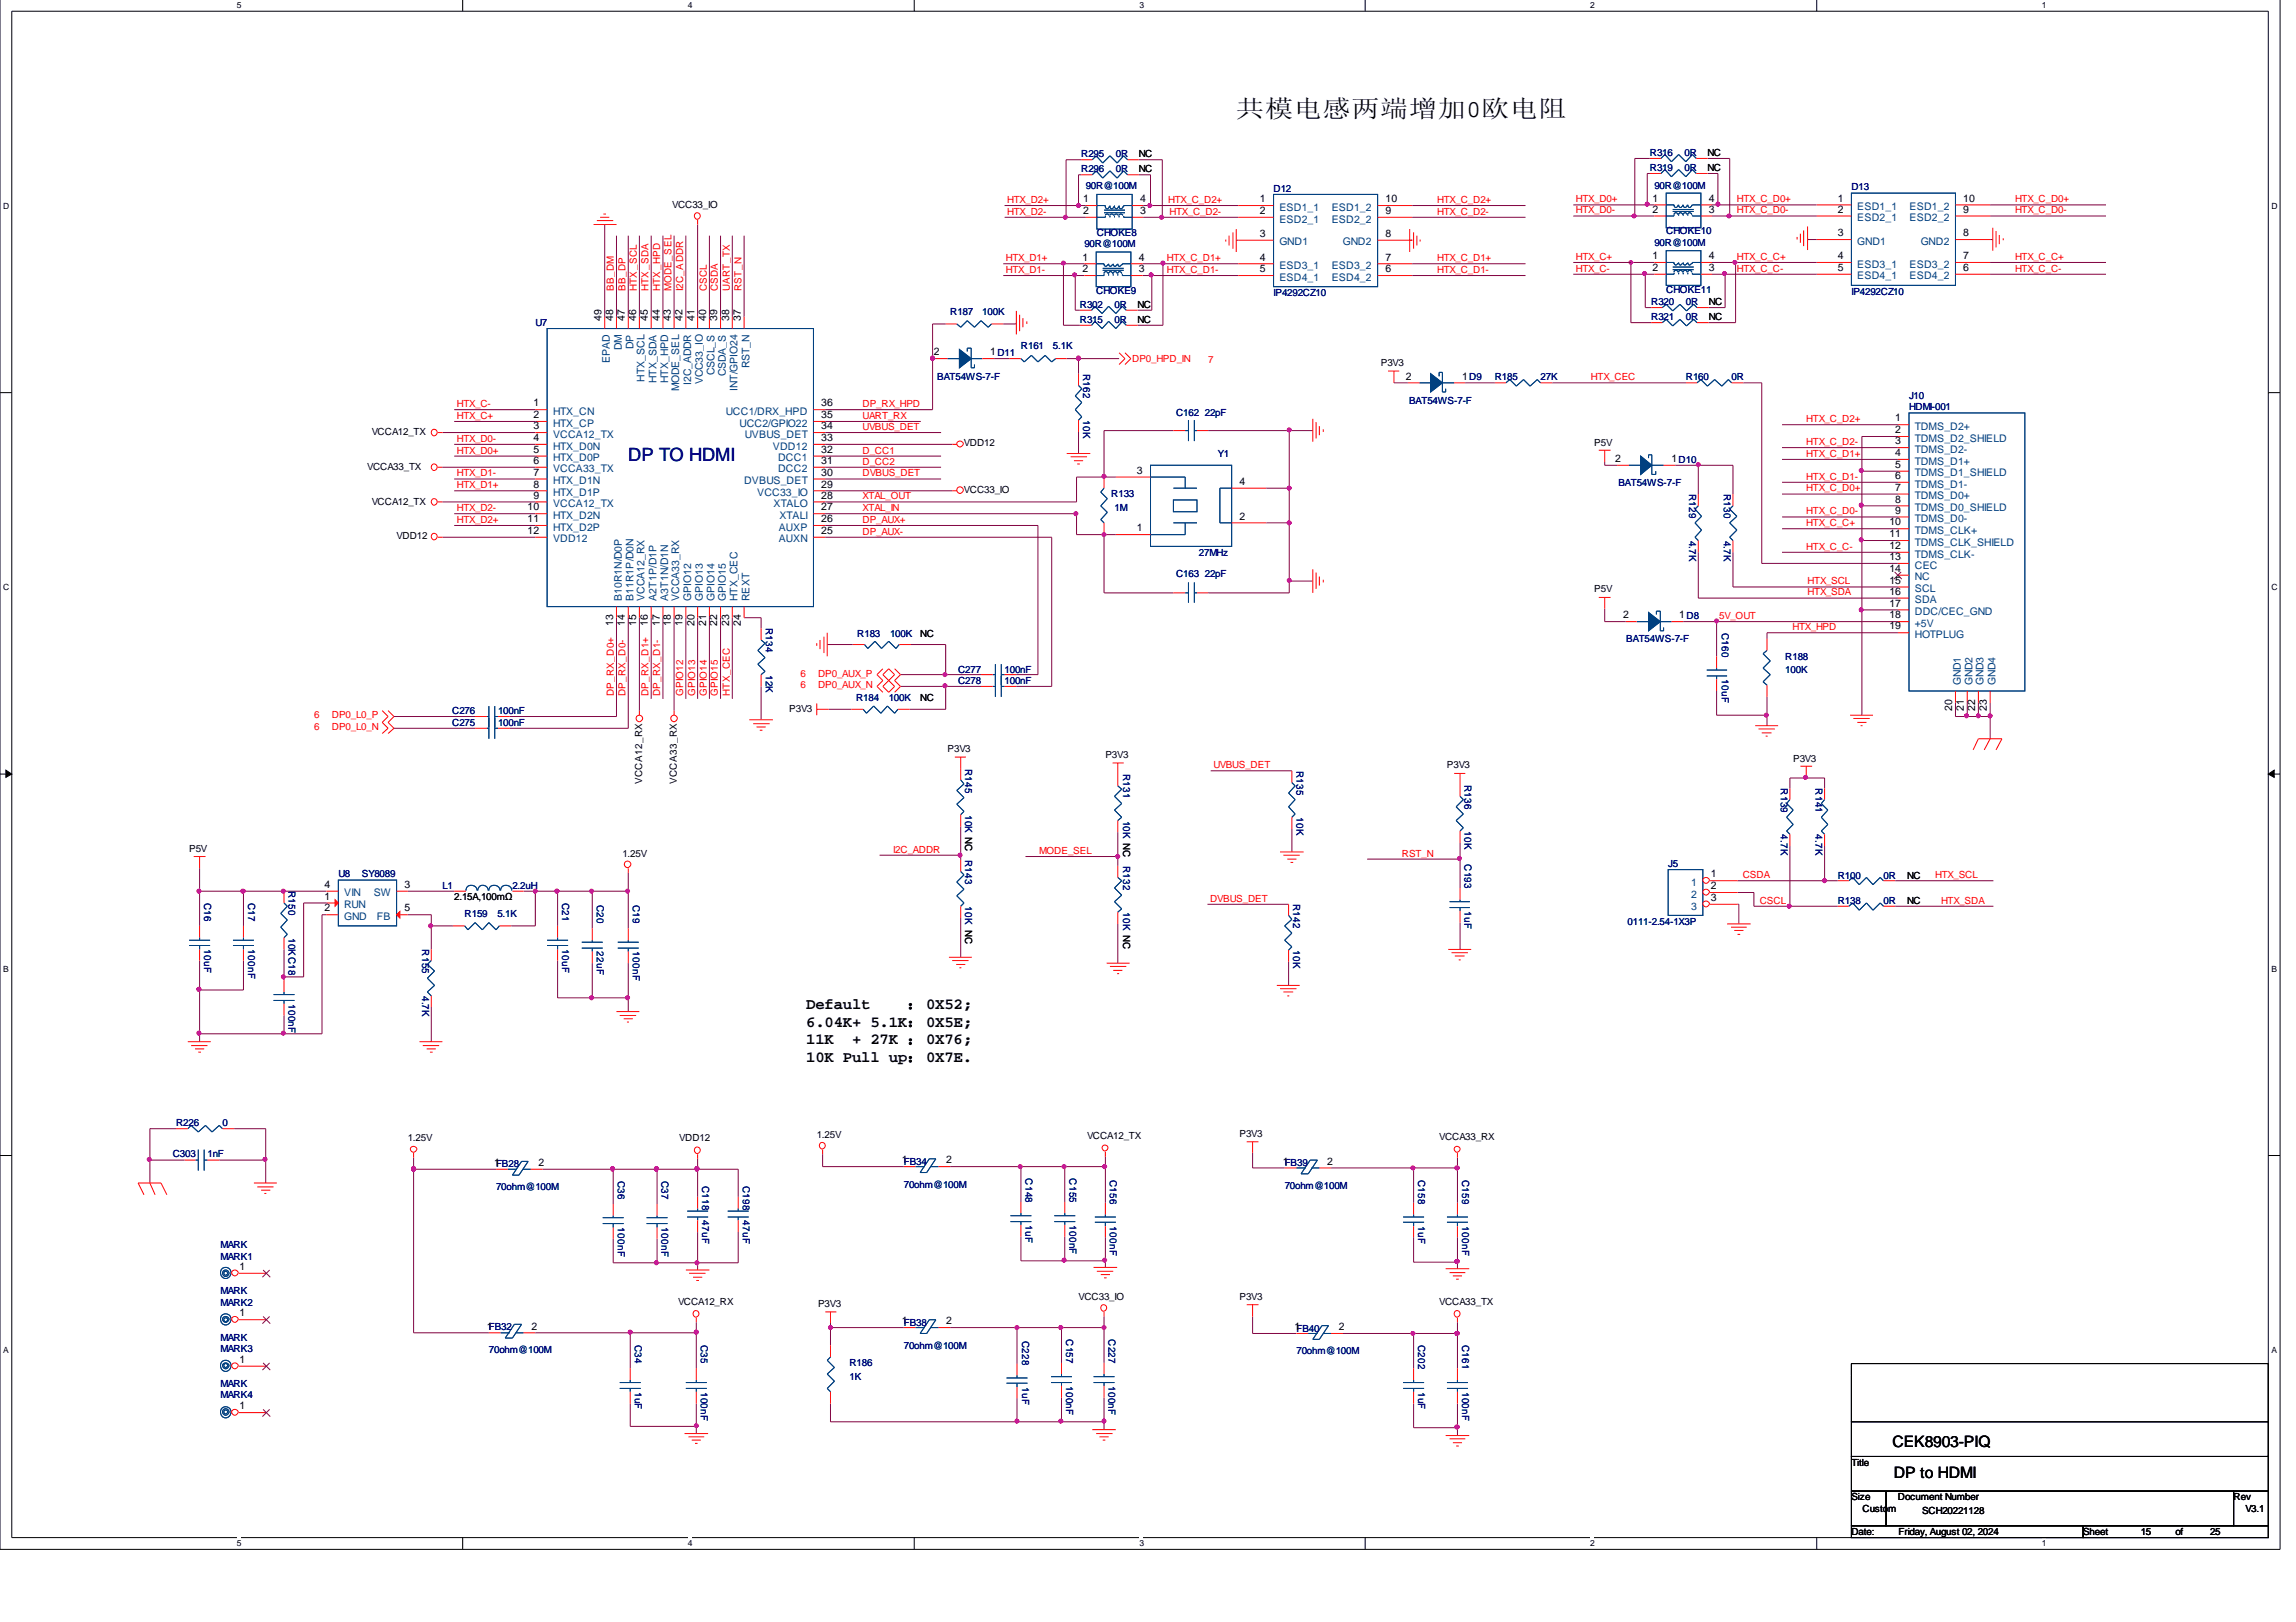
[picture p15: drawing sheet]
<svg xmlns="http://www.w3.org/2000/svg" width="297mm" height="210mm" viewBox="0 0 297 210" stroke-linecap="round" stroke-linejoin="round" font-family="sans-serif">
<defs><g id="words">
<text font-size="3.1" x="159.9" y="15.2">共模电感两端增加0欧电阻</text>
<text font-size="2.4" fill="#000080" x="81.3" y="59.7">DP TO HDMI</text>
<g font-size="2">
<text x="104.3" y="130.6">Default</text>
<text x="117.3" y="130.6">：0X52;</text>
<text x="104.3" y="132.9">6.04K+ 5.1K：0X5E;</text>
<text x="104.3" y="135.1">11K</text>
<text x="104.3" y="137.4">10K Pull up：0X7E.</text>
<text x="110.2" y="135.1">+ 27K ：0X76;</text>
<text x="244.9" y="187.3">CEK8903-PIQ</text>
<text x="245" y="191.3">DP ttto HDMI</text>
<text x="245" y="191.3">DP o HDMI</text>
</g>
<g font-size="1.4">
<text x="140.1" y="26.2">1</text>
<text x="140.1" y="27.7">2</text>
<text x="147.5" y="27.7">3</text>
<text x="147.5" y="26.2">4</text>
<text x="163" y="26.2">1</text>
<text x="163" y="27.7">2</text>
<text x="179.2" y="27.7">9</text>
<text x="179.2" y="26.2">10</text>
<text x="213.8" y="26.1">1</text>
<text x="213.8" y="27.5">2</text>
<text x="221.1" y="27.5">3</text>
<text x="221.1" y="26.1">4</text>
<text x="237.7" y="26.1">1</text>
<text x="237.7" y="27.5">2</text>
<text x="254" y="27.5">9</text>
<text x="254" y="26.1">10</text>
<text x="140" y="33.7">1</text>
<text x="140" y="35.2">2</text>
<text x="147.3" y="35.2">3</text>
<text x="147.3" y="33.7">4</text>
<text x="163" y="30.7">3</text>
<text x="163" y="33.7">4</text>
<text x="163" y="35.2">5</text>
<text x="179.2" y="35.2">6</text>
<text x="179.2" y="33.7">7</text>
<text x="179.2" y="30.7">8</text>
<text x="213.8" y="33.5">1</text>
<text x="213.8" y="35.1">2</text>
<text x="221.1" y="35.1">3</text>
<text x="221.1" y="33.5">4</text>
<text x="237.7" y="30.6">3</text>
<text x="237.7" y="33.5">4</text>
<text x="237.7" y="35.1">5</text>
<text x="254" y="35.1">6</text>
<text x="254" y="33.5">7</text>
<text x="254" y="30.6">8</text>
<text x="77.8" y="41.5" transform="rotate(-90 77.8 41.5)">49</text>
<text x="79.3" y="41.5" transform="rotate(-90 79.3 41.5)">48</text>
<text x="80.9" y="41.5" transform="rotate(-90 80.9 41.5)">47</text>
<text x="82.3" y="41.5" transform="rotate(-90 82.3 41.5)">46</text>
<text x="83.8" y="41.5" transform="rotate(-90 83.8 41.5)">45</text>
<text x="85.3" y="41.5" transform="rotate(-90 85.3 41.5)">44</text>
<text x="86.8" y="41.5" transform="rotate(-90 86.8 41.5)">43</text>
<text x="88.3" y="41.5" transform="rotate(-90 88.3 41.5)">42</text>
<text x="89.8" y="41.5" transform="rotate(-90 89.8 41.5)">41</text>
<text x="91.4" y="41.5" transform="rotate(-90 91.4 41.5)">40</text>
<text x="92.8" y="41.5" transform="rotate(-90 92.8 41.5)">39</text>
<text x="94.3" y="41.5" transform="rotate(-90 94.3 41.5)">38</text>
<text x="95.8" y="41.5" transform="rotate(-90 95.8 41.5)">37</text>
<text x="120.8" y="46">2</text>
<text x="128.1" y="46">1D11</text>
<text x="69" y="52.6">1</text>
<text x="106.3" y="52.6">36</text>
<text x="181.9" y="49.1">2</text>
<text x="189.1" y="49.1">1D9</text>
<text x="69" y="54.1">2</text>
<text x="69" y="57.1">4</text>
<text x="69" y="58.6">5</text>
<text x="69" y="55.6">3</text>
<text x="106.3" y="58.6">32</text>
<text x="106.3" y="55.6">34</text>
<text x="106.3" y="54.1">35</text>
<text x="106.3" y="57.1">33</text>
<text x="209" y="59.8">2</text>
<text x="216.2" y="59.8">1D10</text>
<text x="245.2" y="54.5">1</text>
<text x="245.2" y="56.1">2</text>
<text x="245.2" y="57.5">3</text>
<text x="245.2" y="59">4</text>
<text x="69" y="61.6">7</text>
<text x="69" y="63.1">8</text>
<text x="69" y="64.5">9</text>
<text x="69" y="60">6</text>
<text x="106.3" y="64.5">28</text>
<text x="106.3" y="60">31</text>
<text x="106.3" y="63.1">29</text>
<text x="106.3" y="61.6">30</text>
<text x="147.1" y="61.3">3</text>
<text x="160.4" y="62.8">4</text>
<text x="245.2" y="60.6">5</text>
<text x="245.2" y="62">6</text>
<text x="245.2" y="63.5">7</text>
<text x="245.2" y="65">8</text>
<text x="68.2" y="66.1">10</text>
<text x="68.2" y="67.6">11</text>
<text x="68.2" y="69.1">12</text>
<text x="106.3" y="66.1">27</text>
<text x="106.3" y="67.6">26</text>
<text x="106.3" y="69.1">25</text>
<text x="147.1" y="68.8">1</text>
<text x="160.4" y="67.2">2</text>
<text x="244.4" y="68">10</text>
<text x="244.4" y="69.5">11</text>
<text x="244.4" y="71">12</text>
<text x="245.2" y="66.5">9</text>
<text x="244.4" y="72.5">13</text>
<text x="244.4" y="74">14</text>
<text x="244.4" y="75.5">15</text>
<text x="244.4" y="77">16</text>
<text x="79.3" y="81" transform="rotate(-90 79.3 81)">13</text>
<text x="80.9" y="81" transform="rotate(-90 80.9 81)">14</text>
<text x="82.3" y="81" transform="rotate(-90 82.3 81)">15</text>
<text x="83.8" y="81" transform="rotate(-90 83.8 81)">16</text>
<text x="85.3" y="81" transform="rotate(-90 85.3 81)">17</text>
<text x="86.8" y="81" transform="rotate(-90 86.8 81)">18</text>
<text x="88.3" y="81" transform="rotate(-90 88.3 81)">19</text>
<text x="89.8" y="81" transform="rotate(-90 89.8 81)">20</text>
<text x="91.4" y="81" transform="rotate(-90 91.4 81)">21</text>
<text x="92.8" y="81" transform="rotate(-90 92.8 81)">22</text>
<text x="94.3" y="81" transform="rotate(-90 94.3 81)">23</text>
<text x="95.8" y="81" transform="rotate(-90 95.8 81)">24</text>
<text x="210" y="80">2</text>
<text x="217.3" y="80">1D8</text>
<text x="244.4" y="78.5">17</text>
<text x="244.4" y="80">18</text>
<text x="244.4" y="81.5">19</text>
<text x="252.6" y="92" transform="rotate(-90 252.6 92)">20</text>
<text x="254.1" y="92" transform="rotate(-90 254.1 92)">21</text>
<text x="255.5" y="92" transform="rotate(-90 255.5 92)">22</text>
<text x="257" y="92" transform="rotate(-90 257 92)">23</text>
<text x="221.3" y="113.6">1</text>
<text x="42" y="116.4">1</text>
<text x="42" y="118">2</text>
<text x="42" y="114.9">4</text>
<text x="52.3" y="114.9">3</text>
<text x="52.3" y="118">5</text>
<text x="221.3" y="115.1">2</text>
<text x="221.3" y="116.6">3</text>
<text x="63.9" y="150.9">1FB28</text>
<text x="69.7" y="150.9">2</text>
<text x="116.7" y="150.6">1FB34</text>
<text x="122.4" y="150.6">2</text>
<text x="165.9" y="150.7">1FB39</text>
<text x="171.7" y="150.7">2</text>
<text x="31" y="164.4">1</text>
<text x="31" y="170.4">1</text>
<text x="63" y="172.1">1FB32</text>
<text x="68.7" y="172.1">2</text>
<text x="116.7" y="171.4">1FB38</text>
<text x="122.4" y="171.4">2</text>
<text x="167.5" y="172.1">1FB40</text>
<text x="173.2" y="172.1">2</text>
<text x="31" y="176.4">1</text>
<text x="31" y="182.4">1</text>
</g>
<g font-size="1.4" fill="#004080">
<text x="165.5" y="27.3">ESD1_1</text>
<text x="165.5" y="28.8">ESD2_1</text>
<text x="172.3" y="28.8">ESD2_2</text>
<text x="172.3" y="27.3">ESD1_2</text>
<text x="240.3" y="27.2">ESD1_1</text>
<text x="240.3" y="28.6">ESD2_1</text>
<text x="247.1" y="28.6">ESD2_2</text>
<text x="247.1" y="27.2">ESD1_2</text>
<text x="165.5" y="31.8">GND1</text>
<text x="165.5" y="34.8">ESD3_1</text>
<text x="172.3" y="34.8">ESD3_2</text>
<text x="173.7" y="31.8">GND2</text>
<text x="240.3" y="31.7">GND1</text>
<text x="240.3" y="34.6">ESD3_1</text>
<text x="247.1" y="34.6">ESD3_2</text>
<text x="248.5" y="31.7">GND2</text>
<text x="165.5" y="36.3">ESD4_1</text>
<text x="172.3" y="36.3">ESD4_2</text>
<text x="240.3" y="36.2">ESD4_1</text>
<text x="247.1" y="36.2">ESD4_2</text>
<text x="78.9" y="47" transform="rotate(-90 78.9 47)">EPAD</text>
<text x="80.4" y="45.3" transform="rotate(-90 80.4 45.3)">DM</text>
<text x="82" y="45.1" transform="rotate(-90 82 45.1)">DP</text>
<text x="96.9" y="47.7" transform="rotate(-90 96.9 47.7)">RST_N</text>
<text x="71.5" y="53.7">HTX_CN</text>
<text x="83.4" y="49.4" transform="rotate(-90 83.4 49.4)">HTX_SCL</text>
<text x="84.9" y="49.5" transform="rotate(-90 84.9 49.5)">HTX_SDA</text>
<text x="86.4" y="49.5" transform="rotate(-90 86.4 49.5)">HTX_HPD</text>
<text x="87.9" y="50.6" transform="rotate(-90 87.9 50.6)">MODE_SEL</text>
<text x="89.4" y="49.8" transform="rotate(-90 89.4 49.8)">I2C_ADDR</text>
<text x="90.9" y="49.7" transform="rotate(-90 90.9 49.7)">VCC33_IO</text>
<text x="92.5" y="48.5" transform="rotate(-90 92.5 48.5)">CSCL_S</text>
<text x="93.9" y="48.7" transform="rotate(-90 93.9 48.7)">CSDA_S</text>
<text x="93.9" y="53.7">UCC1/DRX_HPD</text>
<text x="95.4" y="50.6" transform="rotate(-90 95.4 50.6)">INT/GPIO24</text>
<text x="71.5" y="55.2">HTX_CP</text>
<text x="71.5" y="58.2">HTX_D0N</text>
<text x="71.5" y="59.7">HTX_D0P</text>
<text x="71.5" y="56.7">VCCA12_TX</text>
<text x="95.7" y="55.2">UCC2/GPIO22</text>
<text x="96.4" y="56.7">UVBUS_DET</text>
<text x="100" y="58.2">VDD12</text>
<text x="100.7" y="59.7">DCC1</text>
<text x="247.7" y="55.6">TDMS_D2+</text>
<text x="247.7" y="57.2">TDMS_D2_SHIELD</text>
<text x="247.7" y="58.6">TDMS_D2-</text>
<text x="71.5" y="62.7">HTX_D1N</text>
<text x="71.5" y="64.2">HTX_D1P</text>
<text x="71.5" y="65.6">VCCA12_TX</text>
<text x="71.5" y="61.1">VCCA33_TX</text>
<text x="96.3" y="62.7">DVBUS_DET</text>
<text x="98" y="64.2">VCC33_IO</text>
<text x="100.1" y="65.6">XTALO</text>
<text x="100.7" y="61.1">DCC2</text>
<text x="247.7" y="60.1">TDMS_D1+</text>
<text x="247.7" y="61.7">TDMS_D1_SHIELD</text>
<text x="247.7" y="63.1">TDMS_D1-</text>
<text x="247.7" y="64.6">TDMS_D0+</text>
<text x="71.5" y="67.2">HTX_D2N</text>
<text x="71.5" y="68.7">HTX_D2P</text>
<text x="71.5" y="70.2">VDD12</text>
<text x="100.8" y="68.7">AUXP</text>
<text x="100.8" y="70.2">AUXN</text>
<text x="100.8" y="67.2">XTALI</text>
<text x="247.7" y="66.1">TDMS_D0_SHIELD</text>
<text x="247.7" y="67.6">TDMS_D0-</text>
<text x="247.7" y="69.1">TDMS_CLK+</text>
<text x="247.7" y="70.6">TDMS_CLK_SHIELD</text>
<text x="80.4" y="77.7" transform="rotate(-90 80.4 77.7)">B10R1N/D0P</text>
<text x="82" y="77.7" transform="rotate(-90 82 77.7)">B11R1P/D0N</text>
<text x="83.4" y="77.7" transform="rotate(-90 83.4 77.7)">VCCA12_RX</text>
<text x="84.9" y="77.7" transform="rotate(-90 84.9 77.7)">A2T1P/D1P</text>
<text x="86.4" y="77.7" transform="rotate(-90 86.4 77.7)">A3T1N/D1N</text>
<text x="87.9" y="77.7" transform="rotate(-90 87.9 77.7)">VCCA33_RX</text>
<text x="89.4" y="77.7" transform="rotate(-90 89.4 77.7)">GPIO12</text>
<text x="90.9" y="77.7" transform="rotate(-90 90.9 77.7)">GPIO13</text>
<text x="92.5" y="77.7" transform="rotate(-90 92.5 77.7)">GPIO14</text>
<text x="93.9" y="77.7" transform="rotate(-90 93.9 77.7)">GPIO15</text>
<text x="95.4" y="77.7" transform="rotate(-90 95.4 77.7)">HTX_CEC</text>
<text x="96.9" y="77.7" transform="rotate(-90 96.9 77.7)">REXT</text>
<text x="247.7" y="72.2">TDMS_CLK-</text>
<text x="247.7" y="73.6">CEC</text>
<text x="247.7" y="75.1">NC</text>
<text x="247.7" y="76.6">SCL</text>
<text x="247.7" y="78.1">SDA</text>
<text x="247.7" y="79.6">DDC/CEC_GND</text>
<text x="247.7" y="81.1">+5V</text>
<text x="247.7" y="82.6">HOTPLUG</text>
<text x="253.7" y="88.7" transform="rotate(-90 253.7 88.7)">GND1</text>
<text x="255.2" y="88.7" transform="rotate(-90 255.2 88.7)">GND2</text>
<text x="256.6" y="88.7" transform="rotate(-90 256.6 88.7)">GND3</text>
<text x="258.1" y="88.7" transform="rotate(-90 258.1 88.7)">GND4</text>
<text x="44.5" y="117.5">RUN</text>
<text x="44.5" y="119.1">GND</text>
<text x="44.5" y="116">VIN</text>
<text x="48.3" y="116">SW</text>
<text x="48.8" y="119.1">FB</text>
<text x="218.8" y="114.7">1</text>
<text x="218.8" y="116.2">2</text>
<text x="218.8" y="117.7">3</text>
</g>
<g font-size="1.3" fill="#000080">
<text x="139.9" y="22.3">R296</text>
<text x="139.9" y="20.3">R295</text>
<text x="144.4" y="22.3">0R</text>
<text x="144.4" y="20.3">0R</text>
<text x="213.4" y="22.1">R319</text>
<text x="213.4" y="20.2">R316</text>
<text x="217.9" y="22.1">0R</text>
<text x="217.9" y="20.2">0R</text>
<text x="140.5" y="24.5">90R@100M</text>
<text x="164.8" y="24.8">D12</text>
<text x="214" y="24.4">90R@100M</text>
<text x="239.5" y="24.7">D13</text>
<text x="140.3" y="32">90R@100M</text>
<text x="141.9" y="30.5">CHOKE8</text>
<text x="214" y="31.8">90R@100M</text>
<text x="215.6" y="30.3">CHOKE10</text>
<text x="122.9" y="40.8">R187</text>
<text x="127.1" y="40.8">100K</text>
<text x="139.7" y="41.8">R315</text>
<text x="139.7" y="39.8">R302</text>
<text x="141.8" y="38">CHOKE9</text>
<text x="144.2" y="41.8">0R</text>
<text x="144.2" y="39.8">0R</text>
<text x="164.8" y="38.3">IP4292CZ10</text>
<text x="213.6" y="39.5">R320</text>
<text x="213.6" y="41.4">R321</text>
<text x="215.6" y="37.9">CHOKE11</text>
<text x="218.1" y="39.5">0R</text>
<text x="218.1" y="41.4">0R</text>
<text x="239.5" y="38.1">IP4292CZ10</text>
<text x="69.3" y="42.2">U7</text>
<text x="129" y="46.1">D11</text>
<text x="132.1" y="45.2">R161</text>
<text x="136.2" y="45.2">5.1K</text>
<text x="121.2" y="49.1">BAT54WS-7-F</text>
<text x="140.1" y="48.4" transform="rotate(90 140.1 48.4)">R162</text>
<text x="152.1" y="53.8">C162</text>
<text x="155.9" y="53.8">22pF</text>
<text x="182.3" y="52.3">BAT54WS-7-F</text>
<text x="190.1" y="49.2">D9</text>
<text x="193.4" y="49.2">R185</text>
<text x="199.3" y="49.2">27K</text>
<text x="218.1" y="49.2">R160</text>
<text x="224" y="49.2">0R</text>
<text x="247" y="51.7">J10</text>
<text x="247" y="53.1">HDMI-001</text>
<text x="140.1" y="54.4" transform="rotate(90 140.1 54.4)">10K</text>
<text x="157.6" y="59.1">Y1</text>
<text x="217.2" y="59.9">D10</text>
<text x="143.8" y="64.4">R133</text>
<text x="209.4" y="62.9">BAT54WS-7-F</text>
<text x="218.5" y="63.9" transform="rotate(90 218.5 63.9)">R129</text>
<text x="223" y="63.9" transform="rotate(90 223 63.9)">R130</text>
<text x="144.2" y="66.1">1M</text>
<text x="155.1" y="71.9">27MHz</text>
<text x="218.5" y="69.9" transform="rotate(90 218.5 69.9)">4.7K</text>
<text x="223" y="69.9" transform="rotate(90 223 69.9)">4.7K</text>
<text x="152.1" y="74.7">C163</text>
<text x="155.9" y="74.7">22pF</text>
<text x="99.1" y="81.3" transform="rotate(90 99.1 81.3)">R134</text>
<text x="110.9" y="82.4">R183</text>
<text x="115.1" y="82.4">100K</text>
<text x="210.4" y="83.1">BAT54WS-7-F</text>
<text x="218.2" y="80.1">D8</text>
<text x="222.8" y="81.9" transform="rotate(90 222.8 81.9)">C160</text>
<text x="99.1" y="87.3" transform="rotate(90 99.1 87.3)">12K</text>
<text x="124" y="87.1">C277</text>
<text x="124" y="88.5">C278</text>
<text x="130" y="87.1">100nF</text>
<text x="130" y="88.5">100nF</text>
<text x="222.8" y="87.9" transform="rotate(90 222.8 87.9)">10uF</text>
<text x="231" y="85.4">R188</text>
<text x="231" y="87.1">100K</text>
<text x="58.5" y="92.4">C276</text>
<text x="58.5" y="93.9">C275</text>
<text x="64.4" y="92.4">100nF</text>
<text x="64.4" y="93.9">100nF</text>
<text x="110.7" y="90.8">R184</text>
<text x="115" y="90.8">100K</text>
<text x="124.9" y="99.5" transform="rotate(90 124.9 99.5)">R145</text>
<text x="145.3" y="100.2" transform="rotate(90 145.3 100.2)">R131</text>
<text x="167.7" y="99.8" transform="rotate(90 167.7 99.8)">R135</text>
<text x="189.5" y="101.5" transform="rotate(90 189.5 101.5)">R136</text>
<text x="124.9" y="105.4" transform="rotate(90 124.9 105.4)">10K NC</text>
<text x="145.3" y="106.2" transform="rotate(90 145.3 106.2)">10K NC</text>
<text x="167.7" y="105.8" transform="rotate(90 167.7 105.8)">10K</text>
<text x="189.5" y="107.5" transform="rotate(90 189.5 107.5)">10K</text>
<text x="230.4" y="102" transform="rotate(90 230.4 102)">R139</text>
<text x="230.4" y="108" transform="rotate(90 230.4 108)">4.7K</text>
<text x="234.9" y="102" transform="rotate(90 234.9 102)">R141</text>
<text x="234.9" y="108" transform="rotate(90 234.9 108)">4.7K</text>
<text x="43.8" y="113.6">U8</text>
<text x="46.8" y="113.6">SY8089</text>
<text x="124.9" y="111.3" transform="rotate(90 124.9 111.3)">R143</text>
<text x="145.3" y="112" transform="rotate(90 145.3 112)">R132</text>
<text x="189.5" y="111.9" transform="rotate(90 189.5 111.9)">C193</text>
<text x="215.8" y="112.2">J5</text>
<text x="237.7" y="113.7">R100</text>
<text x="243.7" y="113.7">0R</text>
<text x="26.4" y="116.9" transform="rotate(90 26.4 116.9)">C16</text>
<text x="32.1" y="116.9" transform="rotate(90 32.1 116.9)">C17</text>
<text x="37.3" y="115.3" transform="rotate(90 37.3 115.3)">R150</text>
<text x="57.2" y="115.1">L1</text>
<text x="60.1" y="118.6">R159</text>
<text x="64.3" y="118.6">5.1K</text>
<text x="66.3" y="115.1">2.2uH</text>
<text x="72.7" y="116.9" transform="rotate(90 72.7 116.9)">C21</text>
<text x="77.2" y="117.1" transform="rotate(90 77.2 117.1)">C20</text>
<text x="81.9" y="117.1" transform="rotate(90 81.9 117.1)">C19</text>
<text x="124.9" y="117.3" transform="rotate(90 124.9 117.3)">10K NC</text>
<text x="145.3" y="118" transform="rotate(90 145.3 118)">10K NC</text>
<text x="167.3" y="117" transform="rotate(90 167.3 117)">R142</text>
<text x="189.5" y="117.9" transform="rotate(90 189.5 117.9)">1uF</text>
<text x="210.6" y="119.6">0111-2.54-1X3P</text>
<text x="237.7" y="117">R138</text>
<text x="243.7" y="117">0R</text>
<text x="26.4" y="122.9" transform="rotate(90 26.4 122.9)">10uF</text>
<text x="32.1" y="122.9" transform="rotate(90 32.1 122.9)">100nF</text>
<text x="37.3" y="121.3" transform="rotate(90 37.3 121.3)">10KC18</text>
<text x="54.6" y="122.9" transform="rotate(90 54.6 122.9)">R155</text>
<text x="72.7" y="122.9" transform="rotate(90 72.7 122.9)">10uF</text>
<text x="77.2" y="123.1" transform="rotate(90 77.2 123.1)">22uF</text>
<text x="81.9" y="123.1" transform="rotate(90 81.9 123.1)">100nF</text>
<text x="167.3" y="123" transform="rotate(90 167.3 123)">10K</text>
<text x="37.3" y="129.9" transform="rotate(90 37.3 129.9)">100nF</text>
<text x="54.6" y="128.9" transform="rotate(90 54.6 128.9)">4.7K</text>
<text x="22.4" y="149.8">C303</text>
<text x="22.8" y="145.7">R226</text>
<text x="26.8" y="149.8">1nF</text>
<text x="28.8" y="145.7">0</text>
<text x="64.2" y="154">70ohm@100M</text>
<text x="64.2" y="151">FB28</text>
<text x="79.9" y="152.8" transform="rotate(90 79.9 152.8)">C36</text>
<text x="85.6" y="152.8" transform="rotate(90 85.6 152.8)">C37</text>
<text x="90.8" y="153.4" transform="rotate(90 90.8 153.4)">C118</text>
<text x="96.1" y="153.4" transform="rotate(90 96.1 153.4)">C198</text>
<text x="116.9" y="153.7">70ohm@100M</text>
<text x="116.9" y="150.7">FB34</text>
<text x="132.7" y="152.5" transform="rotate(90 132.7 152.5)">C148</text>
<text x="138.3" y="152.5" transform="rotate(90 138.3 152.5)">C155</text>
<text x="143.6" y="152.7" transform="rotate(90 143.6 152.7)">C156</text>
<text x="166.2" y="153.9">70ohm@100M</text>
<text x="166.2" y="150.9">FB39</text>
<text x="183.5" y="152.7" transform="rotate(90 183.5 152.7)">C158</text>
<text x="189.1" y="152.7" transform="rotate(90 189.1 152.7)">C159</text>
<text x="28.5" y="161.5">MARK</text>
<text x="79.9" y="158.8" transform="rotate(90 79.9 158.8)">100nF</text>
<text x="85.6" y="158.8" transform="rotate(90 85.6 158.8)">100nF</text>
<text x="90.8" y="157.9" transform="rotate(90 90.8 157.9)">47uF</text>
<text x="96.1" y="157.9" transform="rotate(90 96.1 157.9)">47uF</text>
<text x="132.7" y="158.5" transform="rotate(90 132.7 158.5)">1uF</text>
<text x="138.3" y="158.5" transform="rotate(90 138.3 158.5)">100nF</text>
<text x="143.6" y="158.7" transform="rotate(90 143.6 158.7)">100nF</text>
<text x="183.5" y="158.7" transform="rotate(90 183.5 158.7)">1uF</text>
<text x="189.1" y="158.7" transform="rotate(90 189.1 158.7)">100nF</text>
<text x="28.5" y="167.5">MARK</text>
<text x="28.5" y="163">MARK1</text>
<text x="28.5" y="169">MARK2</text>
<text x="28.5" y="173.5">MARK</text>
<text x="63.2" y="172.1">FB32</text>
<text x="116.9" y="171.5">FB38</text>
<text x="132.2" y="173.5" transform="rotate(90 132.2 173.5)">C228</text>
<text x="137.9" y="173.3" transform="rotate(90 137.9 173.3)">C157</text>
<text x="143.4" y="173.3" transform="rotate(90 143.4 173.3)">C227</text>
<text x="167.7" y="172.3">FB40</text>
<text x="28.5" y="179.5">MARK</text>
<text x="28.5" y="175">MARK3</text>
<text x="63.2" y="175.1">70ohm@100M</text>
<text x="82.1" y="174.1" transform="rotate(90 82.1 174.1)">C34</text>
<text x="90.7" y="174.1" transform="rotate(90 90.7 174.1)">C35</text>
<text x="109.9" y="176.8">R186</text>
<text x="109.9" y="178.6">1K</text>
<text x="116.9" y="174.5">70ohm@100M</text>
<text x="132.2" y="179.5" transform="rotate(90 132.2 179.5)">1uF</text>
<text x="137.9" y="179.3" transform="rotate(90 137.9 179.3)">100nF</text>
<text x="143.4" y="179.3" transform="rotate(90 143.4 179.3)">100nF</text>
<text x="167.7" y="175.3">70ohm@100M</text>
<text x="183.5" y="174.1" transform="rotate(90 183.5 174.1)">C202</text>
<text x="189.1" y="174.1" transform="rotate(90 189.1 174.1)">C161</text>
<text x="28.5" y="180.9">MARK4</text>
<text x="82.1" y="180.1" transform="rotate(90 82.1 180.1)">1uF</text>
<text x="90.7" y="180.1" transform="rotate(90 90.7 180.1)">100nF</text>
<text x="183.5" y="180.1" transform="rotate(90 183.5 180.1)">1uF</text>
<text x="189.1" y="180.1" transform="rotate(90 189.1 180.1)">100nF</text>
</g>
<g font-size="1.3">
<text x="147.3" y="22.3">NC</text>
<text x="147.3" y="20.3">NC</text>
<text x="220.9" y="22.1">NC</text>
<text x="220.9" y="20.2">NC</text>
<text x="87" y="26.9">VCC33_IO</text>
<text x="147.2" y="41.8">NC</text>
<text x="147.2" y="39.8">NC</text>
<text x="221.1" y="39.5">NC</text>
<text x="221.1" y="41.4">NC</text>
<text x="178.6" y="47.4">P3V3</text>
<text x="48.1" y="56.3">VCCA12_TX</text>
<text x="124.7" y="57.8">VDD12</text>
<text x="206.2" y="57.7">P5V</text>
<text x="47.5" y="60.8">VCCA33_TX</text>
<text x="48.1" y="65.3">VCCA12_TX</text>
<text x="124.7" y="63.8">VCC33_IO</text>
<text x="51.3" y="69.8">VDD12</text>
<text x="206.2" y="76.6">P5V</text>
<text x="119" y="82.4">NC</text>
<text x="102.1" y="92.1">P3V3</text>
<text x="119" y="90.8">NC</text>
<text x="83.1" y="101.4" transform="rotate(-90 83.1 101.4)">VCCA12_RX</text>
<text x="87.5" y="101.4" transform="rotate(-90 87.5 101.4)">VCCA33_RX</text>
<text x="122.6" y="97.4">P3V3</text>
<text x="143" y="98.1">P3V3</text>
<text x="187.2" y="99.4">P3V3</text>
<text x="232" y="98.6">P3V3</text>
<text x="24.5" y="110.3">P5V</text>
<text x="80.5" y="110.8">1.25V</text>
<text x="246.7" y="113.7">NC</text>
<text x="58.8" y="116.5">2.15A,100mΩ</text>
<text x="246.7" y="117">NC</text>
<text x="52.7" y="147.7">1.25V</text>
<text x="87.9" y="147.7">VDD12</text>
<text x="105.7" y="147.2">1.25V</text>
<text x="140.6" y="147.4">VCCA12_TX</text>
<text x="160.4" y="147.1">P3V3</text>
<text x="186.2" y="147.6">VCCA33_RX</text>
<text x="87.7" y="168.8">VCCA12_RX</text>
<text x="105.8" y="169.1">P3V3</text>
<text x="139.5" y="168.2">VCC33_IO</text>
<text x="160.4" y="168.2">P3V3</text>
<text x="186.2" y="168.8">VCCA33_TX</text>
<text x="239.5" y="189.7">Title</text>
<text x="239.5" y="194.2">Size</text>
<text x="241" y="195.7">Custom</text>
<text x="245.5" y="194.2">Document Number</text>
<text x="248.7" y="195.9">SCH20221128</text>
<text x="289" y="194.2">Rev</text>
<text x="290.5" y="195.7">V3.1</text>
<text x="239.5" y="198.6">Date:</text>
<text x="245.6" y="198.6">Friday, August 02, 2024</text>
<text x="269.5" y="198.6">Sheet</text>
<text x="276.9" y="198.6">15</text>
<text x="281.4" y="198.6">of</text>
<text x="285.9" y="198.6">25</text>
</g>
<g font-size="1.3" fill="#f00">
<text x="130.3" y="26.3">HTX_D2+</text>
<text x="130.3" y="27.8">HTX_D2-</text>
<text x="151.1" y="26.3">HTX_C_D2+</text>
<text x="151.3" y="27.8">HTX_C_D2-</text>
<text x="185.9" y="26.3">HTX_C_D2+</text>
<text x="185.9" y="27.8">HTX_C_D2-</text>
<text x="203.9" y="26.2">HTX_D0+</text>
<text x="203.9" y="27.6">HTX_D0-</text>
<text x="224.7" y="26.2">HTX_C_D0+</text>
<text x="224.7" y="27.6">HTX_C_D0-</text>
<text x="260.7" y="26.2">HTX_C_D0+</text>
<text x="260.7" y="27.6">HTX_C_D0-</text>
<text x="130.1" y="35.3">HTX_D1-</text>
<text x="130.1" y="33.8">HTX_D1+</text>
<text x="151" y="33.8">HTX_C_D1+</text>
<text x="151" y="35.3">HTX_C_D1-</text>
<text x="185.9" y="33.8">HTX_C_D1+</text>
<text x="185.9" y="35.3">HTX_C_D1-</text>
<text x="203.9" y="35.2">HTX_C-</text>
<text x="203.9" y="33.6">HTX_C+</text>
<text x="224.7" y="35.2">HTX_C_C-</text>
<text x="224.7" y="33.6">HTX_C_C+</text>
<text x="260.7" y="35.2">HTX_C_C-</text>
<text x="260.7" y="33.6">HTX_C_C+</text>
<text x="79.4" y="37.7" transform="rotate(-90 79.4 37.7)">BB_DM</text>
<text x="80.9" y="37.7" transform="rotate(-90 80.9 37.7)">BB_DP</text>
<text x="82.4" y="37.7" transform="rotate(-90 82.4 37.7)">HTX_SCL</text>
<text x="83.9" y="37.7" transform="rotate(-90 83.9 37.7)">HTX_SDA</text>
<text x="85.4" y="37.7" transform="rotate(-90 85.4 37.7)">HTX_HPD</text>
<text x="86.9" y="37.7" transform="rotate(-90 86.9 37.7)">MODE_SEL</text>
<text x="88.4" y="37.7" transform="rotate(-90 88.4 37.7)">I2C_ADDR</text>
<text x="91.4" y="37.7" transform="rotate(-90 91.4 37.7)">CSCL</text>
<text x="92.9" y="37.7" transform="rotate(-90 92.9 37.7)">CSDA</text>
<text x="94.4" y="37.7" transform="rotate(-90 94.4 37.7)">UART_TX</text>
<text x="95.9" y="37.7" transform="rotate(-90 95.9 37.7)">RST_N</text>
<text x="146.5" y="46.8">DP0_HPD_IN</text>
<text x="156.3" y="47">7</text>
<text x="59.1" y="52.7">HTX_C-</text>
<text x="111.6" y="52.7">DP_RX_HPD</text>
<text x="205.8" y="49.2">HTX_CEC</text>
<text x="59.1" y="54.2">HTX_C+</text>
<text x="59.1" y="57.2">HTX_D0-</text>
<text x="59.1" y="58.7">HTX_D0+</text>
<text x="111.6" y="54.2">UART_RX</text>
<text x="111.6" y="55.6">UVBUS_DET</text>
<text x="111.6" y="58.7">D_CC1</text>
<text x="233.7" y="57.6">HTX_C_D2-</text>
<text x="233.7" y="59.1">HTX_C_D1+</text>
<text x="233.7" y="54.6">HTX_C_D2+</text>
<text x="59.1" y="61.7">HTX_D1-</text>
<text x="59.1" y="63.2">HTX_D1+</text>
<text x="111.6" y="64.6">XTAL_OUT</text>
<text x="111.6" y="61.7">DVBUS_DET</text>
<text x="111.6" y="60.1">D_CC2</text>
<text x="233.7" y="63.6">HTX_C_D0+</text>
<text x="233.7" y="62.1">HTX_C_D1-</text>
<text x="59.1" y="66.1">HTX_D2-</text>
<text x="59.1" y="67.7">HTX_D2+</text>
<text x="111.6" y="66.1">XTAL_IN</text>
<text x="111.6" y="67.7">DP_AUX+</text>
<text x="111.6" y="69.2">DP_AUX-</text>
<text x="233.7" y="66.6">HTX_C_D0-</text>
<text x="233.7" y="68.1">HTX_C_C+</text>
<text x="233.7" y="71.1">HTX_C_C-</text>
<text x="233.8" y="77.1">HTX_SDA</text>
<text x="233.8" y="75.6">HTX_SCL</text>
<text x="222.4" y="80.1">5V_OUT</text>
<text x="231.9" y="81.5">HTX_HPD</text>
<text x="103.5" y="87.6">6</text>
<text x="103.5" y="89.1">6</text>
<text x="105.8" y="87.6">DP0_AUX_P</text>
<text x="105.8" y="89.1">DP0_AUX_N</text>
<text x="40.6" y="93">6</text>
<text x="40.6" y="94.5">6</text>
<text x="42.9" y="93">DP0_L0_P</text>
<text x="42.9" y="94.5">DP0_L0_N</text>
<text x="79.4" y="90.1" transform="rotate(-90 79.4 90.1)">DP_RX_D0+</text>
<text x="80.9" y="90.1" transform="rotate(-90 80.9 90.1)">DP_RX_D0-</text>
<text x="83.9" y="90.1" transform="rotate(-90 83.9 90.1)">DP_RX_D1+</text>
<text x="85.4" y="90.1" transform="rotate(-90 85.4 90.1)">DP_RX_D1-</text>
<text x="88.4" y="90.1" transform="rotate(-90 88.4 90.1)">GPIO12</text>
<text x="89.9" y="90.1" transform="rotate(-90 89.9 90.1)">GPIO13</text>
<text x="91.4" y="90.1" transform="rotate(-90 91.4 90.1)">GPIO14</text>
<text x="92.9" y="90.1" transform="rotate(-90 92.9 90.1)">GPIO15</text>
<text x="94.4" y="90.1" transform="rotate(-90 94.4 90.1)">HTX_CEC</text>
<text x="157" y="99.4">UVBUS_DET</text>
<text x="115.6" y="110.3">I2C_ADDR</text>
<text x="134.5" y="110.5">MODE_SEL</text>
<text x="181.4" y="110.8">RST_N</text>
<text x="225.5" y="113.6">CSDA</text>
<text x="250.4" y="113.6">HTX_SCL</text>
<text x="156.5" y="116.7">DVBUS_DET</text>
<text x="227.7" y="116.9">CSCL</text>
<text x="251.1" y="116.9">HTX_SDA</text>
</g>
<g font-size="1.1">
<text x="30.6" y="1">5</text>
<text x="89" y="1">4</text>
<text x="147.4" y="1">3</text>
<text x="205.7" y="1">2</text>
<text x="264.2" y="1">1</text>
<text x=".4" y="27">D</text>
<text x="293.9" y="27">D</text>
<text x=".4" y="76.4">C</text>
<text x="293.9" y="76.4">C</text>
<text x=".4" y="125.7">B</text>
<text x="293.9" y="125.7">B</text>
<text x=".4" y="175.1">A</text>
<text x="293.9" y="175.1">A</text>
<text x="30.6" y="200.1">5</text>
<text x="89" y="200.1">4</text>
<text x="147.4" y="200.1">3</text>
<text x="205.7" y="200.1">2</text>
<text x="264.2" y="200.1">1</text>
</g>
</g></defs>
<path d="M0 -.1v200.6h295v-200.6M1.5 1.5h292v197.5h-292z" fill="none" stroke="#000" stroke-width=".13"/>
<g fill="#fff">
<path d="M30.6 -.1h.6v1.4h-.6z"/>
<path d="M30.6 199h.6v1.3h-.6z"/>
</g>
<path d="M59.9 -.1v1.6M59.9 199v1.5" fill="none" stroke="#000" stroke-width=".13"/>
<g fill="#fff">
<path d="M89 -.1h.5v1.4h-.5z"/>
<path d="M89 199h.5v1.3h-.5z"/>
</g>
<path d="M118.3 -.1v1.6M118.3 199v1.5" fill="none" stroke="#000" stroke-width=".13"/>
<g fill="#fff">
<path d="M147.4 -.1h.5v1.4h-.5z"/>
<path d="M147.4 199h.5v1.3h-.5z"/>
</g>
<path d="M176.6 -.1v1.6M176.6 199v1.5" fill="none" stroke="#000" stroke-width=".13"/>
<g fill="#fff">
<path d="M205.7 -.1h.5v1.4h-.5z"/>
<path d="M205.7 199h.5v1.3h-.5z"/>
</g>
<path d="M235 -.1v1.6M235 199v1.5" fill="none" stroke="#000" stroke-width=".13"/>
<g fill="#fff">
<path d="M264.2 -.1h.5v1.4h-.5z"/>
<path d="M264.2 199h.5v1.3h-.5z"/>
<path d="M.4 25.9h.6v1.4h-.6z"/>
<path d="M293.9 25.9h.6v1.4h-.6z"/>
<path d="M.4 75.3h.6v1.3h-.6z"/>
<path d="M293.9 75.3h.6v1.3h-.6z"/>
</g>
<path d="M0 50.8h1.5M293.5 50.8h1.5" fill="none" stroke="#000" stroke-width=".13"/>
<g fill="#fff">
<path d="M.4 124.6h.6v1.4h-.6z"/>
<path d="M293.9 124.6h.6v1.4h-.6z"/>
</g>
<path d="M0 100.2h1.5M293.5 100.2h1.5" fill="none" stroke="#000" stroke-width=".13"/>
<g fill="#000" stroke="#000" stroke-width=".13">
<path d="M.8 99.7l.7 .5-.7 .4z" fill-rule="evenodd"/>
<path d="M293.5 100.2l.7-.5v.9z" fill-rule="evenodd"/>
</g>
<g fill="#fff">
<path d="M.4 174h.7v1.4h-.7z"/>
<path d="M293.9 174h.7v1.4h-.7z"/>
</g>
<path d="M0 149.5h1.5M293.5 149.5h1.5M239.5 184h54v4.5h-54zM239.5 188.5h54v4.5h-54zM239.5 193h4.5v4.5h-4.5zM239.5 197.5h30v1.5h-30zM239.5 184v-7.5h54v7.5M244 193h45v4.5h-45zM269.5 197.5h24v1.5h-24zM289 193h4.5v4.5h-4.5z" fill="none" stroke="#000" stroke-width=".13"/>
<g fill="none" stroke="#800040" stroke-width=".13">
<path d="M78.2 29.1v11.9M79.8 30.5v10.5M81.3 30.5v10.5M82.7 30.5v10.5M84.2 30.5v10.5M85.8 30.5v10.5M87.2 30.5v10.5M88.7 30.5v10.5M90.3 29.1v11.9M91.8 30.5v10.5M93.2 30.5v10.5M94.7 30.5v10.5"/>
<path d="M96.3 30.5v10.5M129.8 34.1h10.5M129.8 35.7h10.5M130 28.1h10.5M130 26.6h10.5M137.6 34.1v8h2.1M139.1 35.7v4.4h.6M139.9 22.6h-.4v4M139.9 20.7h-2v7.4M147.3 22.6h1.5v4M147.3 20.7h3.1v7.4M147.8 34.1h12.4"/>
<path d="M147.8 35.7h12.4M147.9 28.1h12.3M147.9 26.6h12.3M149 35.7v4.4h-1.8M150.5 34.1v8h-3.3M159.9 31.1h.3M182.4 31.1h.3M182.7 28.1h14.7M182.7 26.6h14.7M182.7 34.1h14.7M182.7 35.7h14.7M203.5 26.5h10.5"/>
<path d="M203.5 28h10.5M203.5 34h10.5M203.5 35.5h10.5M211 34v7.8h2.6M212.9 35.5v4.3h.7M213.4 22.5h-.3v4M213.4 20.5h-1.9v7.5M220.9 22.5h1.3v4M220.9 20.5h2.9v7.5M221.5 26.5h13.5M221.5 28h13.5M221.5 34h13.5"/>
<path d="M221.5 35.5h13.5M223.2 35.5v4.3h-2.1M224.5 34v7.8h-3.4M233.8 30.8v.2h1.2M257.5 26.5h15M257.5 28h15M257.5 34h15M257.5 35.5h15M257.5 31h.3M57.2 56h12.1M58.8 53h10.5M58.8 54.5h10.5"/>
<path d="M58.8 57.5h10.5M58.8 59h10.5M106.8 54.5h12.3M106.8 56h15M106.8 57.5h16.4M106.8 59h15M120.6 46.4h.5M122.3 41.9h-1.7v11.1h-13.8M128.6 46.4h2M131.5 41.8v.1h-1.7M138 46.4h6.8M139.5 46.4v2"/>
<path d="M139.5 55.9v2.8M151.8 55.7h-9v6M156.3 55.7h13.5M166.8 55.7v21h-10.5M180.3 49.5h1.8M189.6 49.5h3.8M200.8 49.5h17.3M207.6 59.8v.4h1.6M225.6 49.5h2.3v23.4h17.6M230.5 57.9h15M230.5 59.5h15M230.5 55h15"/>
<path d="M245.5 56.5h-4.6v36.1M57.2 60.5h12.1M57.2 65h12.1M57.2 69.5h12.1M58.8 62h10.5M58.8 63.5h10.5M58.8 66.5h10.5M58.8 68h10.5M79.8 79.9v12.8h-13.8M81.3 79.9v14.3h-15.3M82.7 79.9v12.1M84.2 79.9v10.5"/>
<path d="M85.8 79.9v10.5M87.2 79.9v12.1M88.7 79.9v10.5M90.3 79.9v10.5M91.8 79.9v10.5M93.2 79.9v10.5M94.7 79.9v10.5M96.3 79.9h2.2v1.4M106.8 66.5h32.5v2.7h5.1M106.8 68h27.5v19.3h-2.8M106.8 69.5h29.3v19.3h-4.6M106.8 60.5h15"/>
<path d="M106.8 62h15M106.8 63.5h16.4M142.8 69.2v7.5h9M144.4 61.7h-5.1v3.3h-32.5M163.8 67.7h3M163.8 63.2h3M166.8 75.2h3M207.6 78.8v1.6h2.7M216.7 60.2h7.5v3.7M219.7 60.2v3.7M219.7 71.5v5.9h25.8M224.2 71.5v4.5h21.3"/>
<path d="M230.5 63.9h15M230.5 62.4h15M230.5 66.9h15M230.5 68.4h15M230.5 71.5h15M240.9 61h4.6M240.9 65.5h4.6M240.9 69.9h4.6M240.9 78.9h4.6M51 92.7h10.5M51 94.2h10.5M98.5 88.8v4.3"/>
<path d="M107 83.4h3.3M107.2 91.8h3M116.5 87.3h10.4M116.5 88.8h10.4M117.9 83.4h4.4v3.9M122.3 88.8v3h-4.6M156.6 99.8h10.5M217.8 80.4h27.7M222.1 80.4v4.5M222.1 89.4v3.2h6.5M228.6 90.2v3.7M245.5 81.9h-16.9v.7"/>
<path d="M253 90.9v1.8h4.5M254.5 90.9v1.8M255.9 90.9v1.8M257.5 90.9v4.7M25.8 112.4v7.4M25.8 115.3h16.4M31.5 115.3v4.5M42.2 118.4h-.5v15.4h-15.9M42.2 116.9h-2.9v9.5h-2.6M52.7 118.4h3.1v4.5M52.7 115.3h6.1M55.8 119.8h2.8"/>
<path d="M67.7 115.3h13.6M69.3 115.3v4.5h-3.2M72.1 115.3v4.5M76.6 115.3v4.9M81.3 113v7.2M113.8 110.7h10.5M124.3 106.9v4.4M124.3 118.8v5.1M132.7 110.8h11.9M144.6 107.7v4.3M144.6 119.6v5M156.2 117h10.5"/>
<path d="M167.1 107.3v3M176.9 111.2h12M188.9 109.1v5.8M188.9 119.4v3.5M224.8 114h12.9M224.8 115.5h2.1v1.8h10.8M224.8 117h.2v2.6M231.6 102v-1.3h4.5v1.3M231.6 109.5v7.8M236.1 109.5v4.5M245.2 114h12.7M245.2 117.3h12.7"/>
<path d="M25.8 124.3v10.5M31.5 124.3v3.8h-5.7M36.7 122.9v3.9M36.7 131.4v2.4M55.8 130.3v4.5M72.1 124.3v4.8h9.2M76.6 124.6v4.5M81.3 124.6v6.3M166.7 124.5v3M19.4 150.1h4.5M22.8 146.1h-3.4v7M28.4 150.1h6"/>
<path d="M30.3 146.1h4.1v7M53.5 149.8v22.7h9.7M53.5 151.3h10.7M70.2 151.3h25.3v3.6M79.3 151.3v4.5M85 151.3v4.5M90.3 150v4.9M90.3 159.4v5M95.5 159.4v4h-16.2v-3.1M106.4 149.4v1.6h10.5M122.9 151h20.1M132.1 151v4.5"/>
<path d="M137.8 151v4.5M143 149.7v5.9M162.1 149.2v1.9h4.1M172.2 151.1h16.4M182.9 151.1v4.5M188.6 149.8v5.8M69.3 172.5h20.8M81.5 172.5v4.6M85 160.3v3.1M90.1 171.1v6M107.4 171.8h9.5M107.4 171.2v2.9"/>
<path d="M122.9 171.8h19.9M131.6 171.8v4.7M132.1 160v3.2h10.9M137.3 171.8v4.6M137.8 160v3.2M142.8 170.4v6M143 160.1v3.9M162.1 170.4v2.2h5.6M173.7 172.6h14.9M182.9 160.1v3.2h5.7M182.9 172.6v4.5M188.6 160.1v4.1"/>
<path d="M188.6 171.1v6M81.5 181.6v3h8.6M90.1 181.6v3.9M107.4 181.6v2.4h35.4M131.6 180.9v3.1M137.3 180.9v3.1M142.8 180.9v4.1M182.9 181.6v3.2h5.7M188.6 181.6v4.2"/>
</g>
<g fill="#f0f" stroke="#f0f" stroke-width=".13">
<path d="M34.1 149.8l.3 .1 .1 .1-.2 .3-.2-.1-.1-.2z" fill-rule="evenodd"/>
<path d="M19.1 149.9l.2-.1 .2 .1 .1 .1-.3 .3-.2-.1z" fill-rule="evenodd"/>
<path d="M257.2 92.5l.3-.1h.1l.1 .2-.2 .3-.2-.1z" fill-rule="evenodd"/>
<path d="M255.7 92.5l.2-.1h.2l.1 .2-.3 .3-.1-.1z" fill-rule="evenodd"/>
<path d="M254.2 92.5l.2-.1h.2l.1 .2-.3 .3-.2-.1z" fill-rule="evenodd"/>
<path d="M240.7 65.2h.3v.2l-.2 .2-.2-.1-.1-.1z" fill-rule="evenodd"/>
<path d="M240.7 60.7h.3v.2l-.2 .2-.2-.1-.1-.1z" fill-rule="evenodd"/>
<path d="M240.7 78.7h.3v.2l-.2 .3-.2-.1-.1-.2z" fill-rule="evenodd"/>
<path d="M240.7 69.6l.3 .1v.2l-.2 .2-.2-.1-.1-.1z" fill-rule="evenodd"/>
<path d="M219.6 59.9h.3l.1 .2-.3 .3-.2-.1v-.2z" fill-rule="evenodd"/>
<path d="M228.3 92.4l.2-.1 .2 .1 .1 .2-.3 .2-.2-.1z" fill-rule="evenodd"/>
<path d="M89.9 172.3l.2-.2 .1 .1 .1 .2-.2 .2h-.2z" fill-rule="evenodd"/>
<path d="M89.9 172.3l.2-.2 .1 .1 .1 .2-.2 .2h-.2z" fill-rule="evenodd"/>
<path d="M81.3 172.3l.2-.2 .2 .1 .1 .2-.3 .2h-.2z" fill-rule="evenodd"/>
<path d="M89.9 184.4l.2-.2 .1 .1 .1 .2-.2 .3-.2-.1z" fill-rule="evenodd"/>
<path d="M188.3 150.9a.29 .29 0 0 1 .4 0 .29 .29 0 0 1 .1 .3l-.3 .2-.2-.1-.1-.2z" fill-rule="evenodd"/>
<path d="M182.7 150.9l.3 .1v.1l-.2 .3-.2-.1-.1-.2z" fill-rule="evenodd"/>
<path d="M188.3 163a.29 .29 0 0 1 .4 0 .29 .29 0 0 1 .1 .4l-.3 .1-.2-.1-.1-.1z" fill-rule="evenodd"/>
<path d="M188.3 172.3a.29 .29 0 0 1 .4 .1 .29 .29 0 0 1 .1 .3l-.3 .1-.2-.1-.1-.1z" fill-rule="evenodd"/>
<path d="M166.6 67.5l.2-.1 .2 .1v.2l-.2 .2-.2-.1z" fill-rule="evenodd"/>
<path d="M142.6 61.5l.2-.1 .2 .1 .1 .2-.3 .2-.2-.1z" fill-rule="evenodd"/>
<path d="M142.7 69h.3l.1 .2-.3 .2-.2-.1v-.1z" fill-rule="evenodd"/>
<path d="M166.6 63l.2-.1 .2 .1v.2l-.2 .2-.2-.1z" fill-rule="evenodd"/>
<path d="M166.6 55.5l.2-.1h.2v.2l-.2 .3-.2-.1z" fill-rule="evenodd"/>
<path d="M166.6 75l.2-.1h.2v.2l-.2 .3-.2-.1z" fill-rule="evenodd"/>
<path d="M122 87.2l.3-.1h.1l.1 .2-.2 .3-.2-.1z" fill-rule="evenodd"/>
<path d="M122 88.6l.3-.1 .1 .1 .1 .1-.2 .3-.2-.1z" fill-rule="evenodd"/>
<path d="M188.6 111l.2-.2 .2 .1 .1 .2-.3 .3-.2-.1z" fill-rule="evenodd"/>
<path d="M139 66.3l.2-.1 .2 .1v.2l-.2 .2-.2-.1z" fill-rule="evenodd"/>
<path d="M221.9 80.2l.2-.1 .1 .1 .1 .2-.2 .2-.2-.1z" fill-rule="evenodd"/>
<path d="M212.5 35.3l.3-.1h.1l.1 .2-.2 .3-.2-.1z" fill-rule="evenodd"/>
<path d="M150.3 33.8l.3 .1 .1 .2-.2 .2-.2-.1-.1-.1z" fill-rule="evenodd"/>
<path d="M148.7 35.4l.2-.1 .2 .1 .1 .2-.3 .2-.2-.1z" fill-rule="evenodd"/>
<path d="M148.6 26.4h.3l.1 .2-.2 .3-.2-.1-.1-.2z" fill-rule="evenodd"/>
<path d="M150.1 28l.2-.1h.1l.1 .2-.2 .3-.2-.1z" fill-rule="evenodd"/>
<path d="M222 26.3l.2-.1h.2l.1 .2-.3 .3-.1-.1z" fill-rule="evenodd"/>
<path d="M223.5 27.8l.2-.1 .1 .1 .1 .2-.2 .2-.2-.1z" fill-rule="evenodd"/>
<path d="M224.3 33.7l.3 .1 .1 .2-.2 .2-.2-.1-.1-.1z" fill-rule="evenodd"/>
<path d="M222.9 35.3l.2-.1h.2l.1 .2-.3 .3-.2-.1z" fill-rule="evenodd"/>
<path d="M231.3 117.1h.3l.1 .2-.2 .2-.2-.1-.1-.1z" fill-rule="evenodd"/>
<path d="M235.9 113.7l.3 .1 .1 .2-.2 .2-.2-.1-.1-.1z" fill-rule="evenodd"/>
<path d="M233.5 100.4h.3v.2l-.2 .3-.2-.1-.1-.2z" fill-rule="evenodd"/>
<path d="M144.4 110.7l.2-.1 .2 .1 .1 .1-.3 .3-.2-.1z" fill-rule="evenodd"/>
<path d="M124 110.5l.2-.1 .2 .1 .1 .2-.3 .2-.2-.1z" fill-rule="evenodd"/>
<path d="M36.5 133.5h.3l.1 .2-.2 .3-.2-.1-.1-.2z" fill-rule="evenodd"/>
<path d="M81 115.2l.2-.1h.2v.2l-.2 .3-.2-.1z" fill-rule="evenodd"/>
<path d="M81 129l.2-.1h.2v.2l-.2 .3-.2-.1z" fill-rule="evenodd"/>
<path d="M36.4 115.2l.3-.1h.1l.1 .2-.2 .3-.2-.1z" fill-rule="evenodd"/>
<path d="M31.2 115.2a.29 .29 0 0 1 .3-.1 .29 .29 0 0 1 .2 .3l-.3 .2-.2-.1z" fill-rule="evenodd"/>
<path d="M25.5 115.2l.2-.1h.2l.1 .2-.3 .3-.2-.1z" fill-rule="evenodd"/>
<path d="M25.5 127.9l.2-.1h.2l.1 .2-.3 .3-.2-.1z" fill-rule="evenodd"/>
<path d="M25.5 127.9l.2-.1h.2l.1 .2-.3 .3-.2-.1z" fill-rule="evenodd"/>
<path d="M36.4 126.3l.3-.1h.1l.1 .2-.2 .3-.2-.1z" fill-rule="evenodd"/>
<path d="M25.5 133.6l.2-.2 .2 .1 .1 .2-.3 .3-.2-.1z" fill-rule="evenodd"/>
<path d="M55.5 119.7l.2-.1h.2l.1 .2-.3 .3-.2-.1z" fill-rule="evenodd"/>
<path d="M71.8 115.2l.3-.1h.1l.1 .2-.2 .3-.2-.1z" fill-rule="evenodd"/>
<path d="M69 115.2l.3-.1h.1l.1 .2-.2 .3-.2-.1z" fill-rule="evenodd"/>
<path d="M71.8 115.2l.3-.1h.1l.1 .2-.2 .3-.2-.1z" fill-rule="evenodd"/>
<path d="M76.3 115.2l.2-.1h.2l.1 .2-.3 .3-.2-.1z" fill-rule="evenodd"/>
<path d="M76.3 129l.2-.1h.2l.1 .2-.3 .3-.2-.1z" fill-rule="evenodd"/>
<path d="M84.7 163.3l.2-.1h.2l.1 .2-.3 .3-.2-.1z" fill-rule="evenodd"/>
<path d="M89.9 163.3l.3-.1h.1l.1 .2-.2 .3-.2-.1z" fill-rule="evenodd"/>
<path d="M142.7 150.8l.2-.1 .2 .1 .1 .2-.3 .2-.2-.1z" fill-rule="evenodd"/>
<path d="M137.4 150.8l.3-.1 .1 .1 .1 .2-.2 .2-.2-.1z" fill-rule="evenodd"/>
<path d="M131.8 150.8l.2-.1 .2 .1v.2l-.2 .2-.2-.1z" fill-rule="evenodd"/>
<path d="M142.7 162.9l.2-.1 .2 .1 .1 .2-.3 .2-.2-.1z" fill-rule="evenodd"/>
<path d="M137.4 162.9l.3-.1 .1 .1 .1 .2-.2 .2-.2-.1z" fill-rule="evenodd"/>
<path d="M107.3 171.6h.3l.1 .2-.3 .3-.1-.1-.1-.2z" fill-rule="evenodd"/>
<path d="M182.7 172.3l.3 .1v.2l-.2 .2-.2-.1-.1-.1z" fill-rule="evenodd"/>
<path d="M188.3 184.4a.29 .29 0 0 1 .4 .1 .29 .29 0 0 1 .1 .3l-.3 .1-.2-.1-.1-.1z" fill-rule="evenodd"/>
<path d="M142.7 171.6h.3l.1 .2-.3 .3-.2-.1v-.2z" fill-rule="evenodd"/>
<path d="M131.3 171.7l.3-.2 .1 .1 .1 .2-.2 .3-.2-.1z" fill-rule="evenodd"/>
<path d="M142.7 183.7h.3l.1 .2-.3 .3-.2-.1v-.2z" fill-rule="evenodd"/>
<path d="M137.1 183.7h.3l.1 .2-.3 .3-.1-.1-.1-.2z" fill-rule="evenodd"/>
<path d="M137.1 171.6h.3l.1 .2-.3 .3-.1-.1-.1-.2z" fill-rule="evenodd"/>
<path d="M131.3 183.8l.3-.1h.1l.1 .2-.2 .3-.2-.1z" fill-rule="evenodd"/>
<path d="M139.4 26.4h.3l.1 .2-.3 .3-.2-.1v-.2z" fill-rule="evenodd"/>
<path d="M137.6 28l.2-.1h.2l.1 .2-.3 .3-.2-.1z" fill-rule="evenodd"/>
<path d="M138.8 35.4l.2-.1 .2 .1 .1 .2-.3 .2-.2-.1z" fill-rule="evenodd"/>
<path d="M137.4 33.8l.3 .1 .1 .2-.2 .2-.2-.1-.1-.1z" fill-rule="evenodd"/>
<path d="M212.9 26.3l.2-.1h.2l.1 .2-.3 .3-.2-.1z" fill-rule="evenodd"/>
<path d="M211.2 27.8l.2-.1 .2 .1 .1 .2-.3 .2-.2-.1z" fill-rule="evenodd"/>
<path d="M210.8 33.8l.2-.1 .1 .1 .1 .2-.2 .2-.2-.1z" fill-rule="evenodd"/>
<circle cx="53.5" cy="151.3" r=".28"/>
<circle cx="120.6" cy="46.4" r=".28"/>
<circle cx="90.1" cy="151.3" r=".28"/>
<circle cx="84.9" cy="151.3" r=".28"/>
<circle cx="79.2" cy="151.3" r=".28"/>
<circle cx="139.5" cy="46.4" r=".28"/>
</g>
<g fill="none" stroke="#f00" stroke-width=".13">
<path d="M76.8 29.1h3M77.2 28.5h2.1M77.6 28.1h1.2M78.1 27.7h.3M90.3 28.5v.6M158.6 31v.3M159 30.5v1.3M159.5 30.1v2.1M159.9 29.6v3M182.4 29.6v3M182.9 30.1v2.1M183.3 30.5v1.3"/>
<path d="M183.7 31v.3M213.6 39.8h1.5M219.5 39.8h1.6M232.5 30.7v.3M232.9 30.2v1.2M233.3 29.8v2M233.8 29.3v3.1M235 26.5h4.5M235 28h4.5M235 31h4.5M235 34h4.5M235 35.5h4.5"/>
<path d="M253 26.5h4.5M253 28h4.5M253 31h4.5M253 34h4.5M253 35.5h4.5M257.8 29.5v2.9M258.2 29.9v2.1M258.7 30.4v1.2M259.2 30.8v.3M56.6 56h.6M122.3 41.9h1.5M123.2 57.5h.6"/>
<path d="M128.3 41.9h1.5M130.6 46.4h1.5M131.5 40.2v3.1M131.9 40.7v2.2M132.3 41.2v1.1M132.8 41.6v.3M136.6 46.4h1.4M138 58.7h3.1M138.5 59.1h2.1M138.9 59.6h1.2M144.8 45.6l.7 .8-.7 .8M145.5 45.6l.8 .8-.8 .8"/>
<path d="M169.8 54.2v3M170.3 54.6v2.1M170.7 55.1v1.2M171.2 55.6v.3M179.6 48h1.4M180.3 48v1.5M182.1 49.5h1.5M188.1 49.5h1.5M206.8 58.3h1.6M207.6 58.3v1.5M245.5 55h1.5M245.5 56.5h1.5"/>
<path d="M245.5 57.9h1.5M245.5 59.5h1.5M56.6 60.5h.6M56.6 69.5h.6M56.6 65h.6M123.2 63.5h.6M139.4 60h.3M169.8 73.7v3M170.3 74.1v2.1M170.7 74.6v1.2M171.2 75v.4M206.8 77.3h1.6"/>
<path d="M207.6 77.3v1.5M245.5 61h1.5M245.5 62.4h1.5M245.5 63.9h1.5M245.5 65.5h1.5M245.5 66.9h1.5M245.5 68.4h1.5M245.5 69.9h1.5M245.5 71.5h1.5M245.5 72.9h1.5M245.5 74.4h1.5M245.5 76h1.5"/>
<path d="M245.5 77.4h1.5M245.5 78.9h1.5M49.4 92l.8 .7-.8 .8 .8 .7-.8 .7M50.2 92l.8 .7-.8 .8 .8 .7-.8 .7M61.5 92.7h1.5M64.4 92.7h1.6M82.7 92v.6M87.2 92v.6M96.9 93.1h3.1M97.5 93.7h2.1M97.9 94.1h1.2M98.3 94.5h.3"/>
<path d="M105.7 91.8h1.5M105.7 83.2v.4M105.7 91v1.6M106.1 82.8v1.2M106.6 82.4v2.1M107 81.9v3M114.2 87.3l1.5 1.5-.7 .8-.8-.8 1.5-1.5-.7-.8zM114.2 86.5l-.7 .8 .7 .8-.7 .7 .7 .8M115.7 86.5l.8 .8-.8 .8 .8 .7-.8 .8M123.5 98h1.5M124.3 98v1.5M143.9 98.7h1.5"/>
<path d="M144.6 98.7v1.5M167.1 99.8v1.5M227.1 93.9h2.9M227.5 94.3h2.1M227.9 94.8h1.3M228.4 95.3h.3M232.9 99.2h1.5M233.7 99.2v1.5M239.4 92.6h2.9M239.8 93h2.1M240.3 93.5h1.2M240.7 93.9h.3"/>
<path d="M245.5 80.4h1.5M245.5 81.9h1.5M253 89.4v1.5M254.5 89.4v1.5M255.3 97l.6-1.4h3.1l-.8 1.4M255.9 89.4v1.5M257.5 95.6l-.8 1.4M257.5 89.4v1.5M25.1 110.8h1.5M25.8 110.8v1.6M81.3 112.4v.6M165.6 110.3h3.1"/>
<path d="M166 110.7h2.1M166.5 111.2h1.2M167 111.6h.3M167.1 105.8v1.5M188.1 100.1h1.5M188.9 100.1v3M188.9 107.5v1.6M223.4 119.6h3.1M223.9 120h2.1M24.3 134.8h3M24.7 135.3h2.1M25.2 135.7h1.2"/>
<path d="M25.7 136.2h.3M54.3 134.8h2.9M54.7 135.3h2.1M55.2 135.7h1.2M55.6 136.2h.4M79.8 130.9h2.9M80.2 131.4h2.1M80.7 131.8h1.2M81.1 132.3h.3M122.8 123.9h2.9M123.2 124.3h2.1M123.7 124.8h1.2"/>
<path d="M124.1 125.2h.3M143.2 124.6h2.9M143.6 125.1h2.1M144 125.6h1.2M144.5 126h.3M165.2 127.5h2.9M165.6 127.9h2.1M166 128.4h1.3M166.5 128.9h.3M187.4 122.9h2.9M187.8 123.3h2.1M188.2 123.7h1.3"/>
<path d="M188.7 124.2h.3M224.4 120.4h1.2M224.8 120.9h.3M18.6 154.6l-.7-1.5h2.9l.8 1.5M19.4 153.1l.7 1.5M32.9 153.1h2.9M33.3 153.6h2.1M33.8 154h1.2M34.2 154.4h.3M53.5 149.2v.6M90.3 149.4v.6M106.4 148.8v.6"/>
<path d="M143 149v.7M161.3 147.8h1.5M162.1 147.8v1.4M182.9 155.6v1.6M182.9 158.7v1.4M188.6 149.2v.6M81.5 177.1v1.5M88.7 164.4h3.1M89.2 164.8h2.1M89.7 165.3h1.1M90.1 170.5v.6M90.1 165.7h.3"/>
<path d="M106.8 169.8h1.4M107.4 169.8v1.4M107.4 174.1v1.5M141.5 164h3M141.9 164.5h2.1M142.4 164.9h1.2M142.8 165.4h.4M142.8 169.8v.6M161.3 168.8h1.5M162.1 168.8v1.6M167.7 172.6h1.5M172.2 172.6h1.5"/>
<path d="M182.9 177.1v1.5M187 164.2h3.1M187.5 164.7h2.1M188 165.1h1.1M188.4 165.5h.3M188.6 170.5v.6M188.6 177.1v1.5M81.5 180.1v1.5M88.6 185.5h3M89.1 185.9h2M89.5 186.4h1.2M89.9 186.8h.4"/>
<path d="M107.4 180.1v1.5M141.3 185h3.1M141.8 185.5h2.1M142.2 185.9h1.2M142.7 186.4h.3M182.9 180.1v1.5M187 185.8h3.1M187.5 186.2h2.1M188 186.7h1.1M188.4 187.1h.3M188.6 180.1v1.5"/>
<circle cx="90.2" cy="27.9" r=".4"/>
<circle cx="56.2" cy="56" r=".4"/>
<circle cx="124.2" cy="57.4" r=".4"/>
<circle cx="56.2" cy="60.5" r=".4"/>
<circle cx="56.2" cy="64.9" r=".4"/>
<circle cx="56.2" cy="69.4" r=".4"/>
<circle cx="124.2" cy="63.4" r=".42"/>
<circle cx="82.7" cy="93" r=".42"/>
<circle cx="87.2" cy="93" r=".42"/>
<circle cx="81.2" cy="111.8" r=".42"/>
<circle cx="53.5" cy="148.7" r=".4"/>
<circle cx="90.2" cy="148.8" r=".4"/>
<circle cx="106.4" cy="148.3" r=".4"/>
<circle cx="143" cy="148.6" r=".38"/>
<circle cx="188.5" cy="148.7" r=".38"/>
<circle cx="90" cy="170" r=".4"/>
<circle cx="142.8" cy="169.3" r=".4"/>
<circle cx="188.5" cy="170" r=".4"/>
</g>
<g fill="none" stroke="#004080" stroke-width=".13">
<path d="M215.1 39.8l.5-.4 .8 .8 .9-.8 .9 .8 .9-.8 .4 .4M239.5 25h13.5v11.9h-13.5zM123.8 41.9l.5 .4 .8-.8 1 .8 .8-.8 .9 .8 .5-.4M132.1 46.4l.4 .4 .9-.8 .9 .8 .9-.8 .9 .8 .5-.4M183.6 49.5h1.5M186.2 48.7v-.5h.4v2.5h.4v-.4M186.6 49.5h1.5M247 53.4h15v36h-15zM63 92.7h.2M63.2 91.4v2.7M64 92.7h.4M64 91.4v2.7"/>
<path d="M167.1 101.3l.5 .4-.9 .9 .9 .9-.9 .9 .9 .9-.5 .5M188.9 103.1l.4 .4-.9 .9 .9 .9-.9 .9 .9 .9-.4 .4M181.5 158.2h2.7M181.5 157.5h2.7M182.9 157.2v.3M182.9 158.2v.5M29 170.6l.2-.1 .2 .1 .1 .2-.3 .2-.2-.1zM80.2 179.7h2.7M80.2 178.9h2.7M81.5 178.6v.3M81.5 179.7v.4M107.4 175.6l-.4 .4 .9 1-.9 .8 .9 .9-.9 1 .4 .4"/>
<path d="M169.2 172.6h1.2M171 171.5h.9l-1.2 1.8h-.9zM171.2 172.6h1M181.5 179.7h2.7M181.5 178.9h2.7M182.9 178.6v.3M182.9 179.7v.4M187.2 179.7h2.7M187.2 178.9h2.7M188.6 178.6v.3M188.6 179.7v.4"/>
<circle cx="29.2" cy="170.7" r=".7"/>
<circle cx="29.2" cy="170.7" r=".4"/>
</g>
<path d="M245.1 74l.9 .9M246 74l-1 .9" fill="none" stroke="#804000" stroke-width=".13"/>
<g fill="#004080" stroke="#004080" stroke-width=".13">
<path d="M185.1 48.4l1.5 1.1-1.5 1.2z" fill-rule="evenodd"/>
<path d="M185.1 48.4l1.5 1.1-1.5 1.2z" fill-rule="evenodd"/>
</g>
<circle cx="30.4" cy="170.7" r=".4" fill="#fff" stroke="#f00" stroke-width=".13"/>
<g fill="none" stroke="#f00" stroke-width=".13">
<path d="M139.9 22.6h1.4M145.9 22.6h1.4M214 26.5h1.6M214 28h1.6M220 26.5h1.5M220 28h1.5M142.8 61.7v1.5M142.8 67.7v1.5M219.7 63.9v1.6M219.7 69.9v1.6M124.3 99.5v1.4M222.1 84.9v1.6"/>
<path d="M222.1 87.9v1.5M124.3 105.4v1.5M188.6 155.6v1.6M188.6 158.7v1.4M30.9 170.8h3.6M131.6 176.5v1.5M131.6 179.5v1.4"/>
</g>
<path d="M34 170.4l1 .9M34.9 170.4l-.9 .9" fill="none" stroke="#804000" stroke-width=".13"/>
<g fill="none" stroke="#004080" stroke-width=".13">
<path d="M141.3 22.6l.5-.5 .9 .9 .9-.9 .9 .9 .9-.9 .5 .5M215.6 25h4.4v4.5h-4.4zM215.6 26.5h1M216.4 27.1h2.7M216.4 27.4h2.7M216.6 27.8l.1-.2 .1-.1 .2 .1 .1 .2M216.6 26.5v.3l.2 .1 .2-.1 .1-.3M216.6 26.5v.1M216.6 27.9v.1h-1M217.2 27.8v-.2l.2-.1 .2 .1 .1 .2M217.2 27.9v.1M217.7 26.5l-.1 .3-.2 .1-.2-.1v-.3v.1"/>
<path d="M217.8 27.8l.1-.2 .1-.1 .2 .1 .1 .2M217.8 27.9v.1M218.3 26.5l-.1 .3-.2 .1-.2-.1v-.3v.1M218.4 27.8l.1-.2 .1-.1 .2 .1 .1 .2M218.4 27.9v.1M218.9 26.5l-.1 .3-.2 .1-.2-.1v-.3v.1M218.9 27.9v.1h1.1M220 26.5h-1.1v.1M142.8 63.2l-.4 .5 .9 .8-.9 1 .9 .8-.9 .9 .4 .5M219.7 65.5l-.4 .4 .8 .9-.8 .9 .8 .9-.8 .9 .4 .4M220.8 87.5h2.6M220.8 86.7h2.6"/>
<path d="M222.1 86.5v.2M222.1 87.5v.4M124.3 100.9l.4 .5-.9 .9 .9 .9-.9 .9 .9 .9-.4 .4M187.2 158.2h2.7M187.2 157.5h2.7M188.6 157.2v.3M188.6 158.2v.5M130.2 179h2.7M130.2 178.3h2.7M131.6 178v.3M131.6 179v.5M29.1 182.5h.3l.1 .2-.3 .3-.2-.1v-.2z"/>
<circle cx="29.2" cy="182.7" r=".7"/>
<circle cx="29.2" cy="182.7" r=".42"/>
</g>
<circle cx="30.4" cy="182.8" r=".4" fill="#fff" stroke="#f00" stroke-width=".13"/>
<g fill="none" stroke="#f00" stroke-width=".13">
<path d="M140.5 26.6h1.4M140.5 28.1h1.4M146.5 26.6h1.4M146.5 28.1h1.4M213.4 22.5h1.5M214 34h1.6M214 35.5h1.6M219.5 22.5h1.4M220 34h1.5M220 35.5h1.5M69.3 59h1.5M69.3 53h1.5"/>
<path d="M69.3 54.5h1.5M69.3 56h1.5M69.3 57.5h1.5M78.2 41v1.5M79.8 41v1.5M81.3 41v1.5M82.7 41v1.5M84.2 41v1.5M85.8 41v1.5M87.2 41v1.5M88.7 41v1.5M90.3 41v1.5"/>
<path d="M91.8 41v1.5M93.2 41v1.5M94.7 41v1.5M96.3 41v1.5M105.2 59h1.6M105.2 53h1.6M105.2 54.5h1.6M105.2 56h1.6M105.2 57.5h1.6M139.7 42.1h1.5M145.7 42.1h1.5M151.8 55.7h1.5"/>
<path d="M154.9 55.7h1.4M193.4 49.5h1.4M199.3 49.5h1.5M69.3 65h1.5M69.3 68h1.5M69.3 60.5h1.5M69.3 62h1.5M69.3 63.5h1.5M69.3 66.5h1.5M69.3 69.5h1.5M79.8 78.5v1.4M81.3 78.5v1.4"/>
<path d="M82.7 78.5v1.4M84.2 78.5v1.4M85.8 78.5v1.4M87.2 78.5v1.4M88.7 78.5v1.4M90.3 78.5v1.4M91.8 78.5v1.4M93.2 78.5v1.4M94.7 78.5v1.4M96.3 78.5v1.4M105.2 65h1.6M105.2 68h1.6"/>
<path d="M105.2 60.5h1.6M105.2 62h1.6M105.2 63.5h1.6M105.2 66.5h1.6M105.2 69.5h1.6M144.4 69.2h4.4M144.4 61.7h4.4M151.8 76.7h1.5M154.9 76.7h1.4M159.3 63.2h4.5M159.3 67.7h4.5M36.7 115.3v1.6"/>
<path d="M124.3 111.3v1.5M124.3 117.3v1.5M144.6 100.2v1.5M144.6 106.2v1.5M144.6 112v1.6M144.6 118v1.6M236.1 102v1.5M236.1 108v1.5M36.7 121.3v1.6M36.7 126.8v1.6M36.7 129.9v1.5M64.2 151.3h1.5"/>
<path d="M68.7 151.3h1.5M79.3 155.8v1.5M79.3 158.8v1.5M90.3 154.9v1.5M90.3 157.9v1.5M132.1 155.5v1.5M132.1 158.5v1.5M166.2 151.1h1.5M170.7 151.1h1.5M30.9 182.8h3.6"/>
</g>
<path d="M34 182.4l1 .9M34.9 182.4l-.9 .9" fill="none" stroke="#804000" stroke-width=".13"/>
<g fill="none" stroke="#004080" stroke-width=".13">
<path d="M141.9 25.2h4.6v4.4h-4.6zM141.9 26.6h1.1v.2M142.8 27.2h2.7M142.8 27.5h2.7M143 27.9l.3-.2 .2 .2M143 26.7l.1 .2 .2 .1 .1-.1 .1-.2M143 28v.1h-1.1M143.6 27.9l.2-.2 .3 .2M143.6 26.7l.1 .2 .1 .1 .2-.1 .1-.2M143.6 26.6v.2M143.6 28v.1M144.2 27.9l.2-.2 .3 .2"/>
<path d="M144.2 26.7l.1 .2 .1 .1 .2-.1 .1-.2M144.2 26.6v.2M144.2 28v.1M144.8 27.9l.2-.2 .3 .2M144.8 26.7v.2l.2 .1 .2-.1 .1-.2M144.8 26.6v.2M144.8 28v.1M145.4 28v.1h1.1M146.5 26.6h-1.1v.2M214.9 22.5l.5-.6 .8 1 1-1 .9 1 .8-1 .6 .6M215.6 32.4h4.4v4.5h-4.4zM215.6 34h1v.1"/>
<path d="M216.4 34.6h2.7M216.4 34.9h2.7M216.6 35.2l.1-.2h.1h.2l.1 .2M216.6 34.1v.1l.2 .1 .3-.2M216.6 35.3v.2h-1M217.2 35.2v-.1l.2-.1h.2l.1 .2M217.2 34.1v.1l.2 .1 .3-.2M217.2 34v.1M217.2 35.3v.2M217.8 35.2v-.1l.2-.1h.2l.1 .2M217.8 34.1v.1l.2 .1 .3-.2M217.8 34v.1"/>
<path d="M217.8 35.3v.2M218.4 35.2v-.1l.2-.1h.2l.1 .2M218.4 34.1v.1l.2 .1 .3-.2M218.4 34v.1M218.4 35.3v.2M218.9 35.3v.2h1.1M220 34h-1.1v.1M70.8 42.5h34.4v36h-34.4zM141.2 42.1l.4-.5 1 .9 .8-.9 1 .9 .8-.9 .5 .5M153.3 55.7h.5M153.8 54.4v2.7M154.5 54.4v2.7"/>
<path d="M154.5 55.7h.4M194.8 49.5l.5-.4 .9 .9 .9-.9 .9 .9 .9-.9 .4 .4M148.8 60.2h10.5v10.5h-10.5zM148.8 61.7h4.5v1.5M151.8 64.7h3.1v1.5h-3.1zM151.8 67.7h3.1M151.8 63.2h3.1M153.3 67.7v1.5h-4.5M153.3 76.7h.5M153.8 75.4v2.6M154.5 76.7h.4M154.5 75.4v2.6"/>
<path d="M159.3 63.2h-1.5v4.5h1.5M36.7 116.9l.5 .4-.9 .9 .9 .9-.9 .9 .9 .9-.5 .4M124.3 112.8l.4 .4-.9 .9 .9 1-.9 .8 .9 1-.4 .4M144.6 113.6l.5 .4-.9 .9 .9 .9-.9 .9 .9 .9-.5 .4M144.6 101.7l.5 .4-.9 1 .9 .9-.9 .8 .9 1-.5 .4M236.1 103.5l-.5 .5 .9 .8-.9 1 .9 .9-.9 .8 .5 .5M35.4 129.5h2.7M35.4 128.7h2.7M36.7 128.4v.3M36.7 129.5v.4M65.7 151.3h1.2M67.5 150.3h.8l-1.2 1.8h-.8z"/>
<path d="M67.6 151.3h1.1M78 158.3h2.7M78 157.6h2.7M79.3 157.3v.3M79.3 158.3v.5M88.9 157.5h2.7M88.9 156.7h2.7M90.3 156.4v.3M90.3 157.5v.4M130.7 158.1h2.7M130.7 157.3h2.7M132.1 157v.3"/>
<path d="M132.1 158.1v.4M167.7 151.1h1.2M169.5 150.1h.9l-1.2 1.8h-.9zM169.7 151.1h1M29.1 164.5l.3 .1 .1 .2-.3 .2-.2-.1v-.1z"/>
<circle cx="29.2" cy="164.7" r=".7"/>
<circle cx="29.2" cy="164.8" r=".42"/>
</g>
<circle cx="30.4" cy="164.7" r=".4" fill="#fff" stroke="#f00" stroke-width=".13"/>
<g fill="none" stroke="#f00" stroke-width=".13">
<path d="M139.9 20.7h1.4M145.9 20.7h1.4M160.2 26.6h4.6M160.2 28.1h4.6M160.2 31.1h4.6M160.2 34.1h4.6M160.2 35.7h4.6M178.2 26.6h4.5M178.2 28.1h4.5M178.2 31.1h4.5M178.2 34.1h4.5M178.2 35.7h4.5"/>
<path d="M121.1 46.4h1.5M127.1 46.4h1.5M139.5 48.4v1.5M139.5 54.4v1.5M139.7 40.1h1.5M145.7 40.1h1.5M213.6 41.8h1.5M218.1 49.5h1.4M219.5 41.8h1.6M224 49.5h1.6M209.2 60.2h1.5M215.2 60.2h1.5"/>
<path d="M224.2 63.9v1.6M224.2 69.9v1.6M61.5 94.2h1.5M64.4 94.2h1.6M110.3 83.4h1.5M116.3 83.4h1.6M126.9 87.3h1.5M130 87.3h1.5M31.5 119.8v1.5M58.8 115.3h1.5M66.3 115.3h1.4M188.9 114.9v1.5"/>
<path d="M188.9 117.9v1.5M237.7 117.3h1.5M243.7 117.3h1.5M31.5 122.9v1.4M55.8 122.9v1.4M55.8 128.9v1.4M81.3 120.2v1.5M81.3 123.1v1.5M22.8 146.1h1.5M23.9 150.1h1.4M26.8 150.1h1.6M28.8 146.1h1.5"/>
<path d="M85 155.8v1.5M85 158.8v1.5M95.5 154.9v1.5M95.5 157.9v1.5M137.8 155.5v1.5M137.8 158.5v1.5M143 155.6v1.6M143 158.7v1.4M30.9 164.8h3.6M90.1 177.1v1.5M137.3 176.4v1.4M137.3 179.3v1.6"/>
<path d="M90.1 180.1v1.5"/>
</g>
<path d="M34 164.4l1 .9M34.9 164.4l-.9 .9" fill="none" stroke="#804000" stroke-width=".13"/>
<g fill="none" stroke="#004080" stroke-width=".13">
<path d="M141.3 20.7l.5-.5 .9 .9 .9-.9 .9 .9 .9-.9 .5 .5M164.8 25.2h13.4v11.9h-13.4zM122.6 46.4h1.5M125.1 45.5v-.4h.5v2.5h.5v-.4M125.6 46.4h1.5M139.5 49.9l.5 .4-.9 .9 .9 .9-.9 .9 .9 .9-.5 .5M141.2 40.1l.4-.5 1 1 .8-1 1 1 .8-1 .5 .5M213.3 59.3v-.4h.4v2.5h.5v-.4M215.1 41.8l.5-.5 .8 .9 .9-.9 .9 .9 .9-.9 .4 .5M219.5 49.5l.5-.4 .9 .9 .9-.9 1 .9 .8-.9 .4 .4M210.7 60.2h1.6M213.7 60.2h1.5"/>
<path d="M224.2 65.5l-.4 .4 .9 .9-.9 .9 .9 .9-.9 .9 .4 .4M63 94.2h.2M63.2 92.9v2.7M64 94.2h.4M64 92.9v2.7M111.8 83.4l.5 .5 .9-.9 .8 .9 1-.9 .9 .9 .4-.5M128.4 87.3h.4M128.8 86v2.7M129.5 87.3h.5M129.5 86v2.7M60.3 115.2a.72 .72 0 0 1 .7-.6 .72 .72 0 0 1 .7 .6M61.8 115.2a.68 .68 0 0 1 .7-.6 .68 .68 0 0 1 .7 .6"/>
<path d="M63.2 115.2a.72 .72 0 0 1 .8-.6 .72 .72 0 0 1 .7 .6M64.8 115.2a.72 .72 0 0 1 .7-.6 .72 .72 0 0 1 .7 .6M187.5 117.4h2.7M187.5 116.7h2.7M188.9 116.4v.3M188.9 117.4v.5M239.2 117.3l.5-.4 .8 .9 1-.9 .8 .9 .9-.9 .5 .4M30.1 122.4h2.8M30.1 121.7h2.8M31.5 121.3v.4M31.5 122.4v.5M55.8 124.3l-.5 .5 .9 .9-.9 .9 .9 .9-.9 .9 .5 .5"/>
<path d="M79.9 122.7h2.7M79.9 121.9h2.7M81.3 121.7v.2M81.3 122.7v.4M24.3 146.1l.4-.5 1 .9 .9-.9 .8 .9 1-.9 .4 .5M25.3 150.1h.4M25.7 148.8v2.7M26.4 150.1h.4M26.4 148.8v2.7M83.7 158.3h2.7M83.7 157.6h2.7M85 157.3v.3"/>
<path d="M85 158.3v.5M94.1 157.5h2.8M94.1 156.7h2.8M95.5 156.4v.3M95.5 157.5v.4M136.4 158.1h2.7M136.4 157.3h2.7M137.8 157v.3M137.8 158.1v.4M141.6 157.5h2.8M141.6 158.2h2.8M143 157.2v.3"/>
<path d="M143 158.2v.5M29.1 176.5h.3l.1 .2-.3 .3-.2-.1v-.2zM88.7 179.7h2.7M88.7 178.9h2.7M90.1 178.6v.3M90.1 179.7v.4M136 178.9h2.7M136 178.2h2.7M137.3 177.8v.4M137.3 178.9v.4"/>
<circle cx="29.2" cy="176.7" r=".7"/>
<circle cx="29.2" cy="176.7" r=".4"/>
</g>
<g fill="#004080" stroke="#004080" stroke-width=".13">
<path d="M212.3 59l1.4 1.2-1.4 1.2z" fill-rule="evenodd"/>
<path d="M212.3 59l1.4 1.2-1.4 1.2z" fill-rule="evenodd"/>
<path d="M124.1 45.2l1.5 1.2-1.5 1.2z" fill-rule="evenodd"/>
<path d="M124.1 45.2l1.5 1.2-1.5 1.2z" fill-rule="evenodd"/>
</g>
<circle cx="30.4" cy="176.7" r=".4" fill="#fff" stroke="#f00" stroke-width=".13"/>
<g fill="none" stroke="#f00" stroke-width=".13">
<path d="M98.5 81.3v1.5M98.5 87.3v1.5M110.2 91.8h1.5M116.2 91.8h1.5M126.9 88.8h1.5M130 88.8h1.5M72.1 119.8v1.5M166.7 117v1.5M237.7 114h1.5M243.7 114h1.5M72.1 122.9v1.4M76.6 120.2v1.5"/>
<path d="M76.6 123.1v1.5M166.7 123v1.5M116.9 151h1.5M121.4 151h1.5M30.9 176.8h3.6M116.9 171.8h1.5M121.4 171.8h1.5"/>
</g>
<path d="M34 176.4l1 .9M34.9 176.4l-.9 .9" fill="none" stroke="#804000" stroke-width=".13"/>
<g fill="none" stroke="#004080" stroke-width=".13">
<path d="M98.5 82.8l.5 .4-1 1 1 .9-1 .9 1 .9-.5 .4M111.7 91.8l.4 .5 .9-.9 1 .9 .8-.9 .9 .9 .5-.5M128.4 88.8h.4M128.8 87.5v2.7M129.5 88.8h.5M129.5 87.5v2.7M166.7 118.5l.4 .5-.9 .8 .9 .9-.9 1 .9 .8-.4 .5M215.8 112.5h4.5v6h-4.5zM239.2 114l.5-.4 .8 .9 1-.9 .8 .9 .9-.9 .5 .4M70.8 122.4h2.7M70.8 121.7h2.7M72.1 121.3v.4"/>
<path d="M72.1 122.4v.5M75.3 122.7h2.7M75.3 121.9h2.7M76.6 121.7v.2M76.6 122.7v.4M118.4 151h1.2M120.2 150h.9l-1.2 1.7h-.9zM120.4 151h1M118.4 171.8h1.2M120.2 170.8h.9l-1.2 1.8h-.9zM120.4 171.8h1"/>
</g>
<circle cx="220.7" cy="113.9" r=".4" fill="#fff" stroke="#f00" stroke-width=".13"/>
<path d="M221.2 114h3.6" fill="none" stroke="#f00" stroke-width=".13"/>
<circle cx="220.7" cy="115.4" r=".4" fill="#fff" stroke="#f00" stroke-width=".13"/>
<path d="M221.2 115.5h3.6" fill="none" stroke="#f00" stroke-width=".13"/>
<circle cx="220.7" cy="117" r=".4" fill="#fff" stroke="#f00" stroke-width=".13"/>
<g fill="none" stroke="#f00" stroke-width=".13">
<path d="M140.3 34.1h1.5M140.3 35.7h1.5M146.3 34.1h1.5M146.3 35.7h1.5M213.4 20.5h1.5M219.5 20.5h1.4M210.3 80.4h1.5M216.2 80.4h1.6M228.6 82.6v1.6M228.6 88.7v1.5M25.8 119.8v1.5M42.2 116.9h1.6"/>
<path d="M42.2 118.4h1.6M42.2 115.3h1.6M51.3 118.4h1.4M51.3 115.3h1.4M58.6 119.8h1.5M64.6 119.8h1.5M221.2 117h3.6M231.6 102v1.5M231.6 108v1.5M25.8 122.9v1.4M63.2 172.5h1.6M67.7 172.5h1.6"/>
<path d="M142.8 176.4v1.4M142.8 179.3v1.6"/>
</g>
<g fill="none" stroke="#004080" stroke-width=".13">
<path d="M141.8 32.6h4.5v4.5h-4.5zM141.8 34.1h1v.2M142.7 34.7h2.7M142.7 35h2.7M142.8 35.4l.1-.2h.2h.1l.1 .2M142.8 34.2l.1 .2 .2 .1 .2-.3M142.8 35.5v.2h-1M143.4 35.4l.1-.2h.2h.1l.1 .2M143.4 34.2l.1 .2 .2 .1 .2-.3M143.4 34.1v.2M143.4 35.5v.2M144 35.4v-.1l.3-.1h.1l.1 .2"/>
<path d="M144 34.2l.1 .2 .2 .1 .2-.3M144 34.1v.2M144 35.5v.2M144.6 35.4l.1-.2h.2h.1l.1 .2M144.6 34.2l.1 .2 .2 .1 .2-.3M144.6 34.1v.2M144.6 35.5v.2M145.2 35.5v.2h1.1M146.3 34.1h-1.1v.2M214.9 20.5l.5-.5 .8 .9 1-.9 .9 .9 .8-.9 .6 .5M214.3 79.5v-.4h.5v2.5h.4v-.4M211.8 80.4h1.5"/>
<path d="M214.8 80.4h1.4M228.6 84.2l-.5 .4 .9 .9-.9 1 .9 .8-.9 .9 .5 .5M43.8 113.9h7.5v5.9h-7.5zM60.1 119.8l.4 .5 1-.9 .9 .9 .8-.9 1 .9 .4-.5M231.6 103.5l-.5 .5 .9 .8-.9 1 .9 .9-.9 .8 .5 .5M24.5 122.4h2.7M24.5 121.7h2.7M25.8 121.3v.4M25.8 122.4v.5M64.8 172.5h1.2M66.5 171.4h1l-1.2 1.8h-.9zM66.7 172.5h1"/>
<path d="M141.5 178.9h2.7M141.5 178.2h2.7M142.8 177.8v.4M142.8 178.9v.4"/>
</g>
<g fill="#004080" stroke="#004080" stroke-width=".13">
<path d="M213.3 79.3l1.5 1.1-1.5 1.2z" fill-rule="evenodd"/>
<path d="M213.3 79.3l1.5 1.1-1.5 1.2z" fill-rule="evenodd"/>
</g>
<g fill="#f00" stroke="#f00" stroke-width=".13">
<path d="M43.3 116.4l.5 .5-.5 .4z" fill-rule="evenodd"/>
<path d="M51.7 118v.8l-.4-.4z" fill-rule="evenodd"/>
</g>
<g fill="#f0f" stroke="#f0f" stroke-width=".13">
<path d="M34.1 149.8l.3 .1 .1 .1-.2 .3-.2-.1-.1-.2z" fill-rule="evenodd"/>
<path d="M19.1 149.9l.2-.1 .2 .1 .1 .1-.3 .3-.2-.1z" fill-rule="evenodd"/>
<path d="M257.2 92.5l.3-.1h.1l.1 .2-.2 .3-.2-.1z" fill-rule="evenodd"/>
<path d="M255.7 92.5l.2-.1h.2l.1 .2-.3 .3-.1-.1z" fill-rule="evenodd"/>
<path d="M254.2 92.5l.2-.1h.2l.1 .2-.3 .3-.2-.1z" fill-rule="evenodd"/>
<path d="M240.7 65.2h.3v.2l-.2 .2-.2-.1-.1-.1z" fill-rule="evenodd"/>
<path d="M240.7 60.7h.3v.2l-.2 .2-.2-.1-.1-.1z" fill-rule="evenodd"/>
<path d="M240.7 78.7h.3v.2l-.2 .3-.2-.1-.1-.2z" fill-rule="evenodd"/>
<path d="M240.7 69.6l.3 .1v.2l-.2 .2-.2-.1-.1-.1z" fill-rule="evenodd"/>
<path d="M219.6 59.9h.3l.1 .2-.3 .3-.2-.1v-.2z" fill-rule="evenodd"/>
<path d="M228.3 92.4l.2-.1 .2 .1 .1 .2-.3 .2-.2-.1z" fill-rule="evenodd"/>
<path d="M89.9 172.3l.2-.2 .1 .1 .1 .2-.2 .2h-.2z" fill-rule="evenodd"/>
<path d="M89.9 172.3l.2-.2 .1 .1 .1 .2-.2 .2h-.2z" fill-rule="evenodd"/>
<path d="M81.3 172.3l.2-.2 .2 .1 .1 .2-.3 .2h-.2z" fill-rule="evenodd"/>
<path d="M89.9 184.4l.2-.2 .1 .1 .1 .2-.2 .3-.2-.1z" fill-rule="evenodd"/>
<path d="M188.3 150.9a.29 .29 0 0 1 .4 0 .29 .29 0 0 1 .1 .3l-.3 .2-.2-.1-.1-.2z" fill-rule="evenodd"/>
<path d="M182.7 150.9l.3 .1v.1l-.2 .3-.2-.1-.1-.2z" fill-rule="evenodd"/>
<path d="M188.3 163a.29 .29 0 0 1 .4 0 .29 .29 0 0 1 .1 .4l-.3 .1-.2-.1-.1-.1z" fill-rule="evenodd"/>
<path d="M188.3 172.3a.29 .29 0 0 1 .4 .1 .29 .29 0 0 1 .1 .3l-.3 .1-.2-.1-.1-.1z" fill-rule="evenodd"/>
<path d="M166.6 67.5l.2-.1 .2 .1v.2l-.2 .2-.2-.1z" fill-rule="evenodd"/>
<path d="M142.6 61.5l.2-.1 .2 .1 .1 .2-.3 .2-.2-.1z" fill-rule="evenodd"/>
<path d="M142.7 69h.3l.1 .2-.3 .2-.2-.1v-.1z" fill-rule="evenodd"/>
<path d="M166.6 63l.2-.1 .2 .1v.2l-.2 .2-.2-.1z" fill-rule="evenodd"/>
<path d="M166.6 55.5l.2-.1h.2v.2l-.2 .3-.2-.1z" fill-rule="evenodd"/>
<path d="M166.6 75l.2-.1h.2v.2l-.2 .3-.2-.1z" fill-rule="evenodd"/>
<path d="M122 87.2l.3-.1h.1l.1 .2-.2 .3-.2-.1z" fill-rule="evenodd"/>
<path d="M122 88.6l.3-.1 .1 .1 .1 .1-.2 .3-.2-.1z" fill-rule="evenodd"/>
<path d="M188.6 111l.2-.2 .2 .1 .1 .2-.3 .3-.2-.1z" fill-rule="evenodd"/>
<path d="M139 66.3l.2-.1 .2 .1v.2l-.2 .2-.2-.1z" fill-rule="evenodd"/>
<path d="M221.9 80.2l.2-.1 .1 .1 .1 .2-.2 .2-.2-.1z" fill-rule="evenodd"/>
<path d="M212.5 35.3l.3-.1h.1l.1 .2-.2 .3-.2-.1z" fill-rule="evenodd"/>
<path d="M150.3 33.8l.3 .1 .1 .2-.2 .2-.2-.1-.1-.1z" fill-rule="evenodd"/>
<path d="M148.7 35.4l.2-.1 .2 .1 .1 .2-.3 .2-.2-.1z" fill-rule="evenodd"/>
<path d="M148.6 26.4h.3l.1 .2-.2 .3-.2-.1-.1-.2z" fill-rule="evenodd"/>
<path d="M150.1 28l.2-.1h.1l.1 .2-.2 .3-.2-.1z" fill-rule="evenodd"/>
<path d="M222 26.3l.2-.1h.2l.1 .2-.3 .3-.1-.1z" fill-rule="evenodd"/>
<path d="M223.5 27.8l.2-.1 .1 .1 .1 .2-.2 .2-.2-.1z" fill-rule="evenodd"/>
<path d="M224.3 33.7l.3 .1 .1 .2-.2 .2-.2-.1-.1-.1z" fill-rule="evenodd"/>
<path d="M222.9 35.3l.2-.1h.2l.1 .2-.3 .3-.2-.1z" fill-rule="evenodd"/>
<path d="M231.3 117.1h.3l.1 .2-.2 .2-.2-.1-.1-.1z" fill-rule="evenodd"/>
<path d="M235.9 113.7l.3 .1 .1 .2-.2 .2-.2-.1-.1-.1z" fill-rule="evenodd"/>
<path d="M233.5 100.4h.3v.2l-.2 .3-.2-.1-.1-.2z" fill-rule="evenodd"/>
<path d="M144.4 110.7l.2-.1 .2 .1 .1 .1-.3 .3-.2-.1z" fill-rule="evenodd"/>
<path d="M124 110.5l.2-.1 .2 .1 .1 .2-.3 .2-.2-.1z" fill-rule="evenodd"/>
<path d="M36.5 133.5h.3l.1 .2-.2 .3-.2-.1-.1-.2z" fill-rule="evenodd"/>
<path d="M81 115.2l.2-.1h.2v.2l-.2 .3-.2-.1z" fill-rule="evenodd"/>
<path d="M81 129l.2-.1h.2v.2l-.2 .3-.2-.1z" fill-rule="evenodd"/>
<path d="M36.4 115.2l.3-.1h.1l.1 .2-.2 .3-.2-.1z" fill-rule="evenodd"/>
<path d="M31.2 115.2a.29 .29 0 0 1 .3-.1 .29 .29 0 0 1 .2 .3l-.3 .2-.2-.1z" fill-rule="evenodd"/>
<path d="M25.5 115.2l.2-.1h.2l.1 .2-.3 .3-.2-.1z" fill-rule="evenodd"/>
<path d="M25.5 127.9l.2-.1h.2l.1 .2-.3 .3-.2-.1z" fill-rule="evenodd"/>
<path d="M25.5 127.9l.2-.1h.2l.1 .2-.3 .3-.2-.1z" fill-rule="evenodd"/>
<path d="M36.4 126.3l.3-.1h.1l.1 .2-.2 .3-.2-.1z" fill-rule="evenodd"/>
<path d="M25.5 133.6l.2-.2 .2 .1 .1 .2-.3 .3-.2-.1z" fill-rule="evenodd"/>
<path d="M55.5 119.7l.2-.1h.2l.1 .2-.3 .3-.2-.1z" fill-rule="evenodd"/>
<path d="M71.8 115.2l.3-.1h.1l.1 .2-.2 .3-.2-.1z" fill-rule="evenodd"/>
<path d="M69 115.2l.3-.1h.1l.1 .2-.2 .3-.2-.1z" fill-rule="evenodd"/>
<path d="M71.8 115.2l.3-.1h.1l.1 .2-.2 .3-.2-.1z" fill-rule="evenodd"/>
<path d="M76.3 115.2l.2-.1h.2l.1 .2-.3 .3-.2-.1z" fill-rule="evenodd"/>
<path d="M76.3 129l.2-.1h.2l.1 .2-.3 .3-.2-.1z" fill-rule="evenodd"/>
<path d="M84.7 163.3l.2-.1h.2l.1 .2-.3 .3-.2-.1z" fill-rule="evenodd"/>
<path d="M89.9 163.3l.3-.1h.1l.1 .2-.2 .3-.2-.1z" fill-rule="evenodd"/>
<path d="M142.7 150.8l.2-.1 .2 .1 .1 .2-.3 .2-.2-.1z" fill-rule="evenodd"/>
<path d="M137.4 150.8l.3-.1 .1 .1 .1 .2-.2 .2-.2-.1z" fill-rule="evenodd"/>
<path d="M131.8 150.8l.2-.1 .2 .1v.2l-.2 .2-.2-.1z" fill-rule="evenodd"/>
<path d="M142.7 162.9l.2-.1 .2 .1 .1 .2-.3 .2-.2-.1z" fill-rule="evenodd"/>
<path d="M137.4 162.9l.3-.1 .1 .1 .1 .2-.2 .2-.2-.1z" fill-rule="evenodd"/>
<path d="M107.3 171.6h.3l.1 .2-.3 .3-.1-.1-.1-.2z" fill-rule="evenodd"/>
<path d="M182.7 172.3l.3 .1v.2l-.2 .2-.2-.1-.1-.1z" fill-rule="evenodd"/>
<path d="M188.3 184.4a.29 .29 0 0 1 .4 .1 .29 .29 0 0 1 .1 .3l-.3 .1-.2-.1-.1-.1z" fill-rule="evenodd"/>
<path d="M142.7 171.6h.3l.1 .2-.3 .3-.2-.1v-.2z" fill-rule="evenodd"/>
<path d="M131.3 171.7l.3-.2 .1 .1 .1 .2-.2 .3-.2-.1z" fill-rule="evenodd"/>
<path d="M142.7 183.7h.3l.1 .2-.3 .3-.2-.1v-.2z" fill-rule="evenodd"/>
<path d="M137.1 183.7h.3l.1 .2-.3 .3-.1-.1-.1-.2z" fill-rule="evenodd"/>
<path d="M137.1 171.6h.3l.1 .2-.3 .3-.1-.1-.1-.2z" fill-rule="evenodd"/>
<path d="M131.3 183.8l.3-.1h.1l.1 .2-.2 .3-.2-.1z" fill-rule="evenodd"/>
<path d="M139.4 26.4h.3l.1 .2-.3 .3-.2-.1v-.2z" fill-rule="evenodd"/>
<path d="M137.6 28l.2-.1h.2l.1 .2-.3 .3-.2-.1z" fill-rule="evenodd"/>
<path d="M138.8 35.4l.2-.1 .2 .1 .1 .2-.3 .2-.2-.1z" fill-rule="evenodd"/>
<path d="M137.4 33.8l.3 .1 .1 .2-.2 .2-.2-.1-.1-.1z" fill-rule="evenodd"/>
<path d="M212.9 26.3l.2-.1h.2l.1 .2-.3 .3-.2-.1z" fill-rule="evenodd"/>
<path d="M211.2 27.8l.2-.1 .2 .1 .1 .2-.3 .2-.2-.1z" fill-rule="evenodd"/>
<circle cx="53.5" cy="151.3" r=".28"/>
<circle cx="120.6" cy="46.4" r=".28"/>
<circle cx="90.1" cy="151.3" r=".28"/>
<circle cx="84.9" cy="151.3" r=".28"/>
<circle cx="79.2" cy="151.3" r=".28"/>
<circle cx="139.5" cy="46.4" r=".28"/>
</g>
<use href="#words"/>
</svg>
